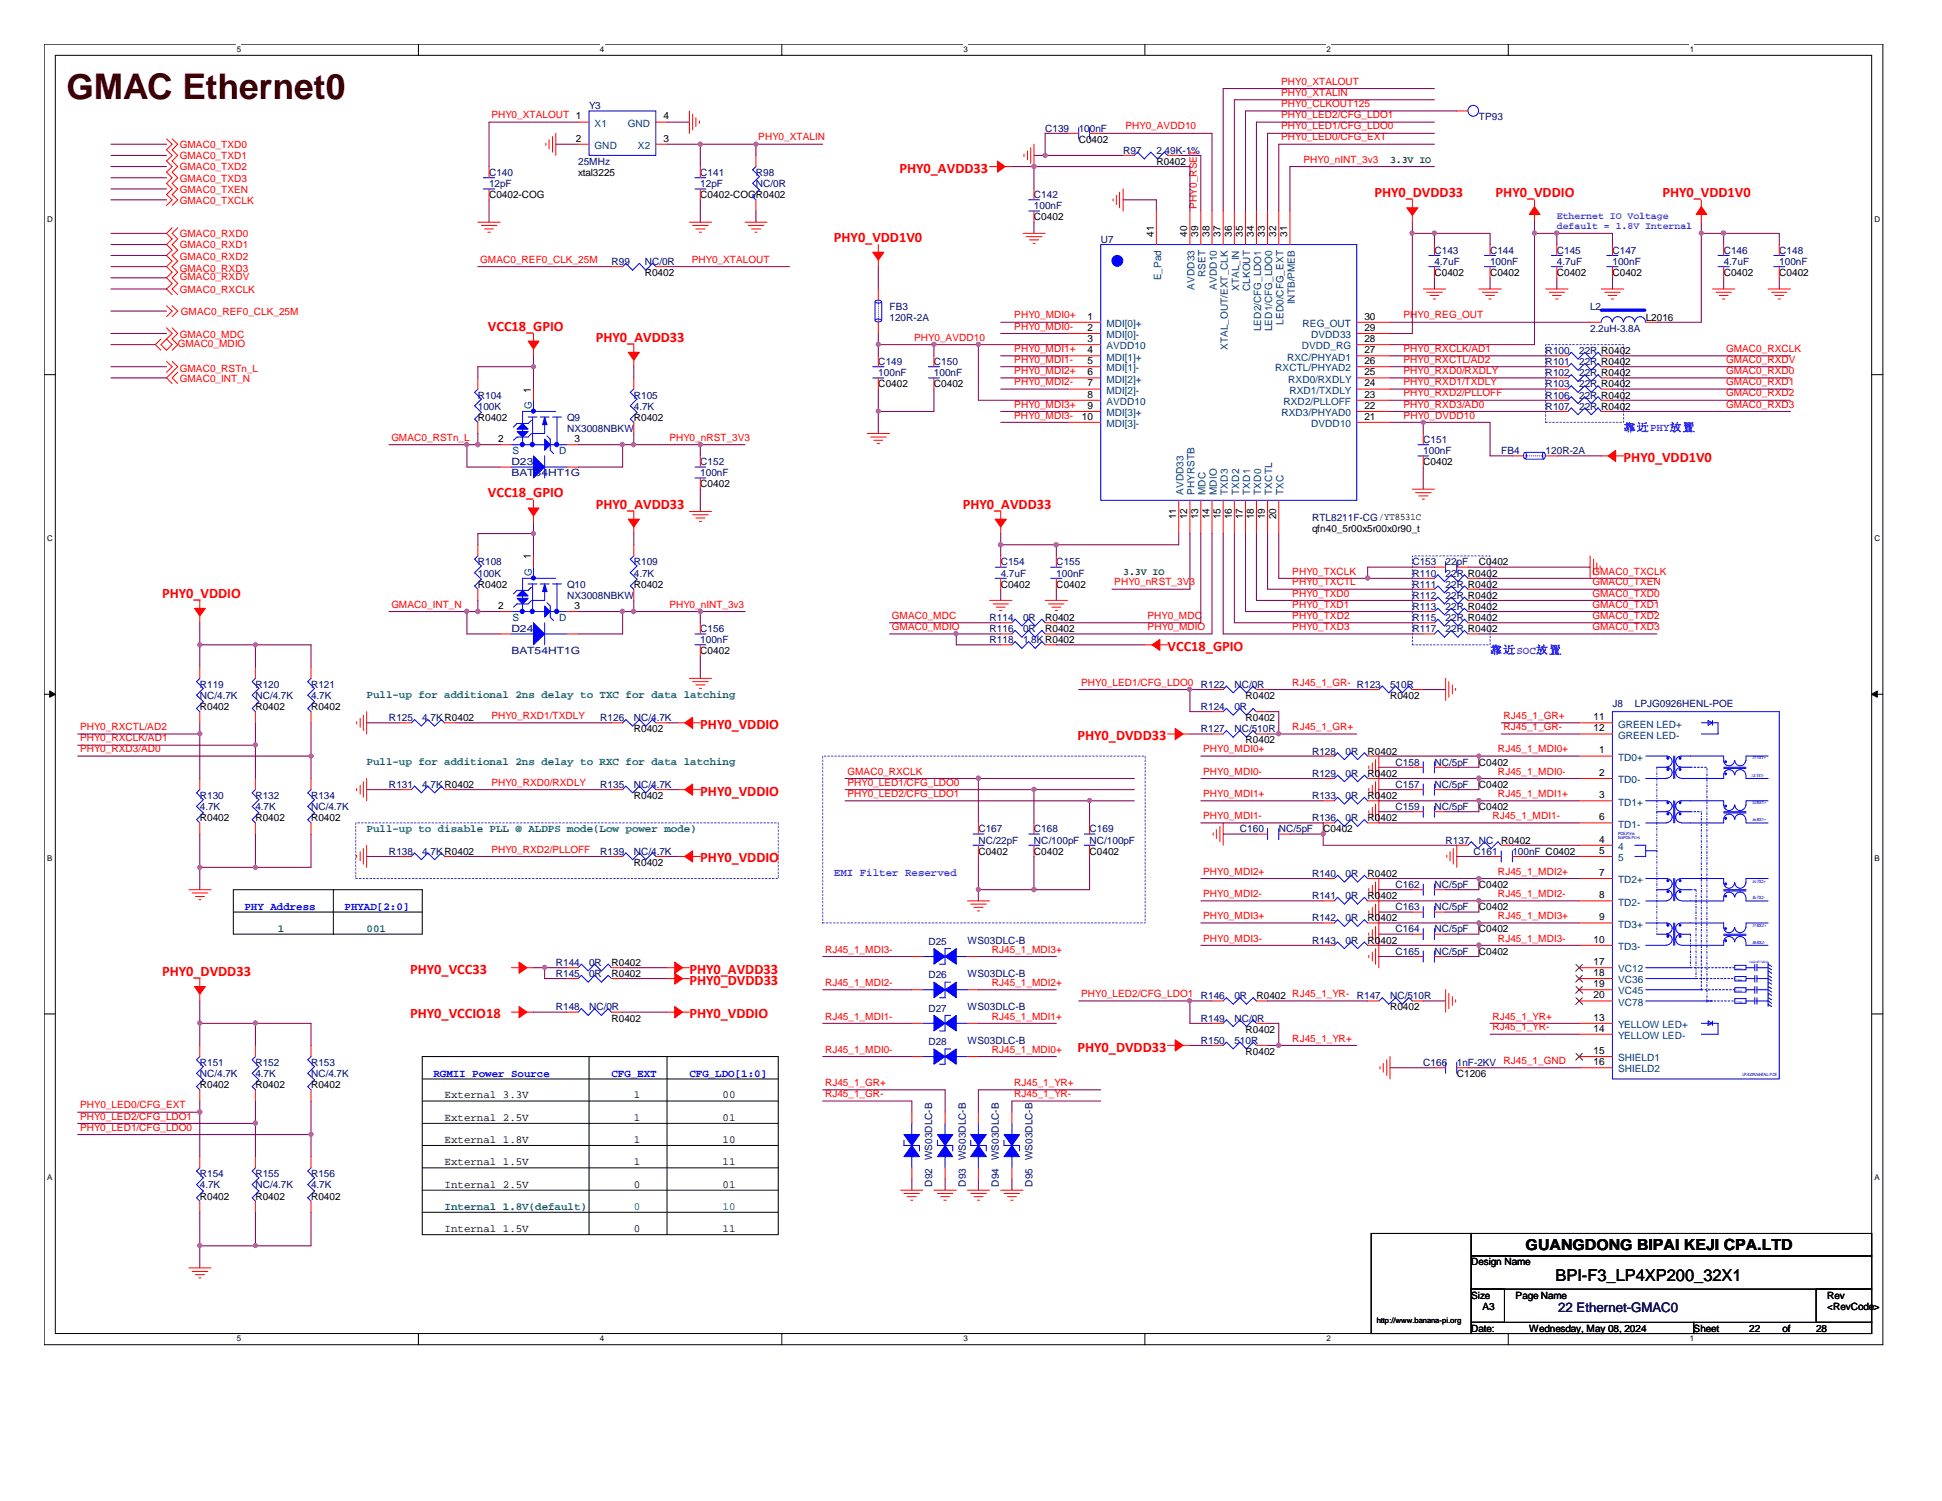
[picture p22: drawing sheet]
<svg xmlns="http://www.w3.org/2000/svg" width="279mm" height="216mm" viewBox="0 0 279 216" stroke-linecap="round" stroke-linejoin="round" font-family="sans-serif">
<defs><g id="words">
<text font-size="5.1" fill="#400000" x="9.6" y="14.3">GMAC Ethernet0</text>
<text font-size="2.4" x="223.8" y="184.3">BPI-F3_LP4XP200_32X1</text>
<text font-size="2.2" x="219.5" y="179.8">GUANGDONG BIPAI KEJI CPA.LTD</text>
<g font-size="2.1" fill="#f00">
<text x="129.4" y="24.8">PHY0_AVDD33</text>
<text x="197.7" y="28.4">PHY0_DVDD33</text>
<text x="215.2" y="28.4">PHY0_VDDIO</text>
<text x="239.2" y="28.4">PHY0_VDD1V0</text>
<text x="120" y="34.8">PHY0_VDD1V0</text>
<text x="70.2" y="47.5">VCC18_GPIO</text>
<text x="85.7" y="49.1">PHY0_AVDD33</text>
<text x="70.2" y="71.5">VCC18_GPIO</text>
<text x="233.6" y="66.4">PHY0_VDD1V0</text>
<text x="85.7" y="73.2">PHY0_AVDD33</text>
<text x="138.5" y="73.2">PHY0_AVDD33</text>
<text x="23.3" y="86">PHY0_VDDIO</text>
<text x="168" y="93.6">VCC18_GPIO</text>
<text x="100.8" y="104.9">PHY0_VDDIO</text>
<text x="155" y="106.4">PHY0_DVDD33</text>
<text x="100.8" y="114.4">PHY0_VDDIO</text>
<text x="100.8" y="124">PHY0_VDDIO</text>
<text x="23.3" y="140.4">PHY0_DVDD33</text>
<text x="59" y="140">PHY0_VCC33</text>
<text x="99.2" y="140">PHY0_AVDD33</text>
<text x="99.2" y="141.6">PHY0_DVDD33</text>
<text x="59" y="146.4">PHY0_VCCIO18</text>
<text x="99.2" y="146.4">PHY0_VDDIO</text>
<text x="155" y="151.3">PHY0_DVDD33</text>
</g>
<text font-size="1.9" fill="#000080" x="224.2" y="188.7">22 Ethernet-GMAC0</text>
<g font-size="1.6" fill="#8000ff">
<text x="233.6" y="62">靠近PHY放置</text>
<text x="214.4" y="94">靠近SOC放置</text>
<text x="120" y="126">EMI Filter Reserved</text>
</g>
<g font-size="1.6" fill="#008040">
<text x="52.7" y="100.5">Pull-up for additional 2ns delay to TXC for data latching</text>
<text x="52.7" y="110">Pull-up for additional 2ns delay to RXC for data latching</text>
<text x="52.7" y="119.6">Pull-up to disable PLL @ ALDPS mode(Low power mode)</text>
<text x="40" y="134">1</text>
<text x="52.7" y="134">001</text>
<text x="91.2" y="174">0</text>
<text x="104" y="174">10</text>
<text x="64" y="174">Internal 1.8V(default)</text>
</g>
<g font-size="1.6" fill="#00f">
<text x="35.2" y="130.9">PHY Address</text>
<text x="49.6" y="130.9">PHYAD[2:0]</text>
<text x="62.4" y="154.9">RGMII Power Source</text>
<text x="88" y="154.9">CFG_EXT</text>
<text x="99.2" y="154.9">CFG_LDO[1:0]</text>
</g>
<g font-size="1.6">
<text x="64" y="161.2">External 2.5V</text>
<text x="64" y="158">External 3.3V</text>
<text x="91.2" y="161.2">1</text>
<text x="91.2" y="158">1</text>
<text x="104" y="158">00</text>
<text x="104" y="161.2">01</text>
<text x="64" y="167.6">External 1.5V</text>
<text x="64" y="164.4">External 1.8V</text>
<text x="91.2" y="167.6">1</text>
<text x="91.2" y="164.4">1</text>
<text x="104" y="164.4">10</text>
<text x="104" y="167.6">11</text>
<text x="64" y="170.8">Internal 2.5V</text>
<text x="91.2" y="170.8">0</text>
<text x="104" y="170.8">01</text>
<text x="64" y="177.2">Internal 1.5V</text>
<text x="91.2" y="177.2">0</text>
<text x="104" y="177.2">11</text>
</g>
<g font-size="1.4" fill="#f00">
<text x="70.7" y="17">PHY0_XTALOUT 1</text>
<text x="184.3" y="17">PHY0_LED2/CFG_LDO1</text>
<text x="184.3" y="15.4">PHY0_CLKOUT125</text>
<text x="184.3" y="13.8">PHY0_XTALIN</text>
<text x="184.3" y="12.2">PHY0_XTALOUT</text>
<text x="25.9" y="21.3">GMAC0_TXD0</text>
<text x="25.9" y="22.9">GMAC0_TXD1</text>
<text x="109.1" y="20.2">PHY0_XTALIN</text>
<text x="161.9" y="18.6">PHY0_AVDD10</text>
<text x="184.3" y="20.2">PHY0_LED0/CFG_EXT</text>
<text x="184.3" y="18.6">PHY0_LED1/CFG_LDO0</text>
<text x="187.5" y="23.4">PHY0_nINT_3v3</text>
<text x="25.9" y="24.5">GMAC0_TXD2</text>
<text x="25.9" y="27.7">GMAC0_TXEN</text>
<text x="25.9" y="26.1">GMAC0_TXD3</text>
<text x="25.9" y="29.3">GMAC0_TXCLK</text>
<text x="25.9" y="34.1">GMAC0_RXD0</text>
<text x="25.9" y="35.7">GMAC0_RXD1</text>
<text x="172.2" y="30" transform="rotate(-90 172.2 30)">PHY0_RSET</text>
<text x="25.9" y="37.3">GMAC0_RXD2</text>
<text x="25.9" y="39.1">GMAC0_RXD3</text>
<text x="25.9" y="40.3">GMAC0_RXDV</text>
<text x="69.1" y="37.8">GMAC0_REF0_CLK_25M</text>
<text x="99.5" y="37.8">PHY0_XTALOUT</text>
<text x="25.9" y="42.1">GMAC0_RXCLK</text>
<text x="26" y="45.3">GMAC0_REF0_CLK_25M</text>
<text x="145.9" y="45.8">PHY0_MDI0+</text>
<text x="145.9" y="47.4">PHY0_MDI0-</text>
<text x="201.9" y="45.8">PHY0_REG_OUT</text>
<text x="25.6" y="50">GMAC0_MDIO</text>
<text x="25.9" y="48.7">GMAC0_MDC</text>
<text x="25.9" y="53.5">GMAC0_RSTn_L</text>
<text x="131.5" y="49">PHY0_AVDD10</text>
<text x="145.9" y="50.6">PHY0_MDI1+</text>
<text x="145.9" y="53.8">PHY0_MDI2+</text>
<text x="145.9" y="52.2">PHY0_MDI1-</text>
<text x="201.9" y="50.6">PHY0_RXCLK/AD1</text>
<text x="201.9" y="52.2">PHY0_RXCTL/AD2</text>
<text x="201.9" y="53.8">PHY0_RXD0/RXDLY</text>
<text x="248.3" y="50.6">GMAC0_RXCLK</text>
<text x="248.3" y="53.8">GMAC0_RXD0</text>
<text x="248.3" y="52.2">GMAC0_RXDV</text>
<text x="25.9" y="54.9">GMAC0_INT_N</text>
<text x="145.9" y="55.4">PHY0_MDI2-</text>
<text x="145.9" y="58.6">PHY0_MDI3+</text>
<text x="201.9" y="55.4">PHY0_RXD1/TXDLY</text>
<text x="201.9" y="58.6">PHY0_RXD3/AD0</text>
<text x="201.9" y="57">PHY0_RXD2/PLLOFF</text>
<text x="248.3" y="58.6">GMAC0_RXD3</text>
<text x="248.3" y="57">GMAC0_RXD2</text>
<text x="248.3" y="55.4">GMAC0_RXD1</text>
<text x="56.3" y="63.4">GMAC0_RSTn_L</text>
<text x="96.3" y="63.4">PHY0_nRST_3V3</text>
<text x="145.9" y="60.2">PHY0_MDI3-</text>
<text x="201.9" y="60.2">PHY0_DVDD10</text>
<text x="185.9" y="82.6">PHY0_TXCLK</text>
<text x="229.1" y="82.6">GMAC0_TXCLK</text>
<text x="56.3" y="87.4">GMAC0_INT_N</text>
<text x="96.3" y="87.4">PHY0_nINT_3v3</text>
<text x="128.3" y="89">GMAC0_MDC</text>
<text x="160.3" y="84.2">PHY0_nRST_3V3</text>
<text x="165.1" y="89">PHY0_MDC</text>
<text x="185.9" y="85.8">PHY0_TXD0</text>
<text x="185.9" y="84.2">PHY0_TXCTL</text>
<text x="185.9" y="87.4">PHY0_TXD1</text>
<text x="185.9" y="89">PHY0_TXD2</text>
<text x="229.1" y="84.2">GMAC0_TXEN</text>
<text x="229.1" y="89">GMAC0_TXD2</text>
<text x="229.1" y="87.4">GMAC0_TXD1</text>
<text x="229.1" y="85.8">GMAC0_TXD0</text>
<text x="128.3" y="90.6">GMAC0_MDIO</text>
<text x="165.1" y="90.6">PHY0_MDIO</text>
<text x="185.9" y="90.6">PHY0_TXD3</text>
<text x="229.1" y="90.6">GMAC0_TXD3</text>
<text x="155.5" y="98.6">PHY0_LED1/CFG_LDO0</text>
<text x="185.9" y="98.6">RJ45_1_GR- R123</text>
<text x="11.5" y="106.6">PHY0_RXCLK/AD1</text>
<text x="11.5" y="105">PHY0_RXCTL/AD2</text>
<text x="70.7" y="103.4">PHY0_RXD1/TXDLY</text>
<text x="185.9" y="105">RJ45_1_GR+</text>
<text x="216.3" y="105">RJ45_1_GR-</text>
<text x="216.3" y="103.4">RJ45_1_GR+</text>
<text x="11.5" y="108.2">PHY0_RXD3/AD0</text>
<text x="70.7" y="113">PHY0_RXD0/RXDLY</text>
<text x="121.9" y="111.4">GMAC0_RXCLK</text>
<text x="121.9" y="113">PHY0_LED1/CFG_LDO0</text>
<text x="173.1" y="111.4">PHY0_MDI0-</text>
<text x="173.1" y="108.2">PHY0_MDI0+</text>
<text x="215.5" y="111.4">RJ45_1_MDI0-</text>
<text x="215.5" y="108.2">RJ45_1_MDI0+</text>
<text x="121.9" y="114.6">PHY0_LED2/CFG_LDO1</text>
<text x="173.1" y="117.8">PHY0_MDI1-</text>
<text x="173.1" y="114.6">PHY0_MDI1+</text>
<text x="214.7" y="117.8">RJ45_1_MDI1-</text>
<text x="215.5" y="114.6">RJ45_1_MDI1+</text>
<text x="70.7" y="122.6">PHY0_RXD2/PLLOFF</text>
<text x="173.1" y="125.8">PHY0_MDI2+</text>
<text x="215.5" y="125.8">RJ45_1_MDI2+</text>
<text x="173.1" y="129">PHY0_MDI2-</text>
<text x="215.5" y="129">RJ45_1_MDI2-</text>
<text x="118.7" y="137">RJ45_1_MDI3-</text>
<text x="142.7" y="137">RJ45_1_MDI3+</text>
<text x="173.1" y="135.4">PHY0_MDI3-</text>
<text x="173.1" y="132.2">PHY0_MDI3+</text>
<text x="215.5" y="135.4">RJ45_1_MDI3-</text>
<text x="215.5" y="132.2">RJ45_1_MDI3+</text>
<text x="118.7" y="141.8">RJ45_1_MDI2-</text>
<text x="142.7" y="141.8">RJ45_1_MDI2+</text>
<text x="155.5" y="143.4">PHY0_LED2/CFG_LDO1</text>
<text x="118.7" y="146.6">RJ45_1_MDI1-</text>
<text x="142.7" y="146.6">RJ45_1_MDI1+</text>
<text x="185.9" y="149.8">RJ45_1_YR+</text>
<text x="214.7" y="146.6">RJ45_1_YR+</text>
<text x="214.7" y="148.2">RJ45_1_YR-</text>
<text x="118.7" y="151.4">RJ45_1_MDI0-</text>
<text x="142.7" y="151.4">RJ45_1_MDI0+</text>
<text x="216.3" y="153">RJ45_1_GND</text>
<text x="11.5" y="159.4">PHY0_LED0/CFG_EXT</text>
<text x="11.5" y="161">PHY0_LED2/CFG_LDO1</text>
<text x="118.7" y="156.2">RJ45_1_GR+</text>
<text x="118.7" y="157.8">RJ45_1_GR-</text>
<text x="145.9" y="156.2">RJ45_1_YR+</text>
<text x="145.9" y="157.8">RJ45_1_YR-</text>
<text x="11.5" y="162.6">PHY0_LED1/CFG_LDO0</text>
</g>
<g font-size="1.4" fill="#000080">
<text x="84.8" y="15.7">Y3</text>
<text x="212.8" y="17.3">TP93</text>
<text x="83.2" y="23.7">25MHz</text>
<text x="150.4" y="18.9">C139</text>
<text x="155.2" y="18.9">100nF</text>
<text x="161.6" y="22.1">R97</text>
<text x="166.4" y="22.1">2.49K-1%</text>
<text x="70.4" y="25.3">C140</text>
<text x="70.4" y="26.9">12pF</text>
<text x="100.8" y="25.3">C141</text>
<text x="100.8" y="26.9">12pF</text>
<text x="108.8" y="25.3">R98</text>
<text x="108.8" y="26.9">NC/0R</text>
<text x="148.8" y="28.5">C142</text>
<text x="148.8" y="30.1">100nF</text>
<text x="158.4" y="34.9">U7</text>
<text x="88" y="38.1">R99</text>
<text x="92.8" y="38.1">NC/0R</text>
<text x="206.4" y="36.5">C143</text>
<text x="206.4" y="38.1">4.7uF</text>
<text x="214.4" y="36.5">C144</text>
<text x="214.4" y="38.1">100nF</text>
<text x="224" y="36.5">C145</text>
<text x="224" y="38.1">4.7uF</text>
<text x="232" y="36.5">C147</text>
<text x="232" y="38.1">100nF</text>
<text x="248" y="36.5">C146</text>
<text x="248" y="38.1">4.7uF</text>
<text x="256" y="36.5">C148</text>
<text x="256" y="38.1">100nF</text>
<text x="128" y="44.5">FB3</text>
<text x="128" y="46.1">120R-2A</text>
<text x="228.8" y="44.5">L2</text>
<text x="228.8" y="47.7">2.2uH-3.8A</text>
<text x="126.4" y="52.5">C149</text>
<text x="134.4" y="52.5">C150</text>
<text x="222.4" y="52.5">R101</text>
<text x="222.4" y="50.9">R100</text>
<text x="227.2" y="52.5">22R R0402</text>
<text x="227.2" y="50.9">22R R0402</text>
<text x="68.7" y="57.3">R104</text>
<text x="68.7" y="58.9">100K</text>
<text x="91.2" y="57.3">R105</text>
<text x="91.2" y="58.9">4.7K</text>
<text x="126.4" y="54.1">100nF</text>
<text x="134.4" y="54.1">100nF</text>
<text x="222.4" y="54.1">R102</text>
<text x="222.4" y="58.9">R107</text>
<text x="222.4" y="55.7">R103</text>
<text x="222.4" y="57.3">R106</text>
<text x="227.2" y="54.1">22R R0402</text>
<text x="227.2" y="58.9">22R R0402</text>
<text x="227.2" y="55.7">22R R0402</text>
<text x="227.2" y="57.3">22R R0402</text>
<text x="81.6" y="60.5">Q9</text>
<text x="81.6" y="62.1">NX3008NBKW</text>
<text x="204.8" y="63.7">C151</text>
<text x="204.8" y="65.3">100nF</text>
<text x="216" y="65.3">FB4</text>
<text x="222.4" y="65.3">120R-2A</text>
<text x="73.6" y="66.9">D23</text>
<text x="73.6" y="68.5">BAT</text>
<text x="76.9" y="68.5">54HT1G</text>
<text x="100.8" y="66.9">C152</text>
<text x="100.8" y="68.5">100nF</text>
<text x="188.8" y="74.9">RTL8211F-CG/YT8531C</text>
<text x="68.7" y="81.3">R108</text>
<text x="68.7" y="82.9">100K</text>
<text x="91.2" y="81.3">R109</text>
<text x="91.2" y="82.9">4.7K</text>
<text x="144" y="81.3">C154</text>
<text x="144" y="82.9">4.7uF</text>
<text x="152" y="81.3">C155</text>
<text x="152" y="82.9">100nF</text>
<text x="203.2" y="81.3">C153</text>
<text x="203.2" y="82.9">R110</text>
<text x="208" y="81.3">22pF</text>
<text x="208" y="82.9">22R R0402</text>
<text x="81.6" y="84.5">Q10</text>
<text x="81.6" y="86.1">NX3008NBKW</text>
<text x="142.4" y="89.3">R114</text>
<text x="147.2" y="89.3">0R</text>
<text x="203.2" y="87.7">R113</text>
<text x="203.2" y="86.1">R112</text>
<text x="203.2" y="89.3">R115</text>
<text x="203.2" y="84.5">R111</text>
<text x="208" y="87.7">22R R0402</text>
<text x="208" y="86.1">22R R0402</text>
<text x="208" y="89.3">22R R0402</text>
<text x="208" y="84.5">22R R0402</text>
<text x="73.6" y="90.9">D24</text>
<text x="73.6" y="94.1">BAT54HT1G</text>
<text x="100.8" y="90.9">C156</text>
<text x="100.8" y="92.5">100nF</text>
<text x="142.4" y="92.5">R118</text>
<text x="142.4" y="90.9">R116</text>
<text x="147.2" y="92.5">1.8KR0402</text>
<text x="147.2" y="90.9">0R</text>
<text x="203.2" y="90.9">R117</text>
<text x="208" y="90.9">22R R0402</text>
<text x="28.7" y="98.9">R119</text>
<text x="28.7" y="100.5">NC/4.7K</text>
<text x="36.7" y="98.9">R120</text>
<text x="36.7" y="100.5">NC/4.7K</text>
<text x="44.7" y="98.9">R121</text>
<text x="44.7" y="100.5">4.7K</text>
<text x="172.8" y="98.9">R122</text>
<text x="177.6" y="98.9">NC/0R</text>
<text x="200" y="98.9">510R</text>
<text x="232" y="101.6">J8</text>
<text x="235.2" y="101.6">LPJG0926HENL-POE</text>
<text x="56" y="103.7">R125</text>
<text x="60.7" y="103.7">4.7K R0402</text>
<text x="86.4" y="103.7">R126</text>
<text x="91.2" y="103.7">NC/4.7K</text>
<text x="172.8" y="102.1">R124</text>
<text x="172.8" y="105.3">R127</text>
<text x="177.6" y="102.1">0R</text>
<text x="177.6" y="105.3">NC/510R</text>
<text x="56" y="113.3">R131</text>
<text x="60.7" y="113.3">4.7K R0402</text>
<text x="86.4" y="113.3">R135</text>
<text x="91.2" y="113.3">NC/4.7K</text>
<text x="188.8" y="108.5">R128</text>
<text x="188.8" y="111.7">R129</text>
<text x="193.6" y="108.5">0R</text>
<text x="193.6" y="111.7">0R</text>
<text x="200.8" y="110.1">C158</text>
<text x="200.8" y="113.3">C157</text>
<text x="206.4" y="110.1">NC/5pF</text>
<text x="206.4" y="113.3">NC/5pF</text>
<text x="28.7" y="114.9">R130</text>
<text x="28.7" y="116.5">4.7K</text>
<text x="36.7" y="114.9">R132</text>
<text x="36.7" y="116.5">4.7K</text>
<text x="44.7" y="114.9">R134</text>
<text x="44.7" y="116.5">NC/4.7K</text>
<text x="140.8" y="119.7">C167</text>
<text x="148.8" y="119.7">C168</text>
<text x="156.8" y="119.7">C169</text>
<text x="178.4" y="119.7">C160</text>
<text x="184" y="119.7">NC/5pF</text>
<text x="188.8" y="114.9">R133</text>
<text x="188.8" y="118.1">R136</text>
<text x="193.6" y="114.9">0R</text>
<text x="193.6" y="118.1">0R</text>
<text x="200.8" y="116.5">C159</text>
<text x="206.4" y="116.5">NC/5pF</text>
<text x="56" y="122.9">R138</text>
<text x="60.7" y="122.9">4.7K R0402</text>
<text x="86.4" y="122.9">R139</text>
<text x="91.2" y="122.9">NC/4.7K</text>
<text x="140.8" y="121.3">NC/22pF</text>
<text x="148.8" y="121.3">NC/100pF</text>
<text x="156.8" y="121.3">NC/100pF</text>
<text x="208" y="121.3">R137</text>
<text x="212" y="122.9">C161</text>
<text x="212.8" y="121.3">NC</text>
<text x="217.6" y="122.9">100nF C0402</text>
<text x="188.8" y="126.1">R140</text>
<text x="188.8" y="129.3">R141</text>
<text x="193.6" y="126.1">0R</text>
<text x="193.6" y="129.3">0R</text>
<text x="200.8" y="130.9">C163</text>
<text x="200.8" y="127.7">C162</text>
<text x="206.4" y="130.9">NC/5pF</text>
<text x="206.4" y="127.7">NC/5pF</text>
<text x="133.6" y="135.9">D25</text>
<text x="139.2" y="135.7">WS03DLC-B</text>
<text x="188.8" y="132.5">R142</text>
<text x="188.8" y="135.7">R143</text>
<text x="193.6" y="132.5">0R</text>
<text x="193.6" y="135.7">0R</text>
<text x="200.8" y="134.1">C164</text>
<text x="200.8" y="137.3">C165</text>
<text x="206.4" y="134.1">NC/5pF</text>
<text x="206.4" y="137.3">NC/5pF</text>
<text x="80" y="140.5">R145</text>
<text x="80" y="138.9">R144</text>
<text x="84.8" y="140.5">0R</text>
<text x="84.8" y="138.9">0R</text>
<text x="133.6" y="140.7">D26</text>
<text x="139.2" y="140.5">WS03DLC-B</text>
<text x="172.8" y="143.7">R146</text>
<text x="177.6" y="143.7">0R</text>
<text x="195.2" y="143.7">R147</text>
<text x="200" y="143.7">NC/510R</text>
<text x="80" y="145.3">R148</text>
<text x="84.8" y="145.3">NC/0R</text>
<text x="133.6" y="145.5">D27</text>
<text x="139.2" y="145.3">WS03DLC-B</text>
<text x="172.8" y="146.9">R149</text>
<text x="177.6" y="146.9">NC/0R</text>
<text x="28.7" y="153.3">R151</text>
<text x="28.7" y="154.9">NC/4.7K</text>
<text x="36.7" y="153.3">R152</text>
<text x="36.7" y="154.9">4.7K</text>
<text x="44.7" y="153.3">R153</text>
<text x="44.7" y="154.9">NC/4.7K</text>
<text x="133.6" y="150.3">D28</text>
<text x="139.2" y="150.1">WS03DLC-B</text>
<text x="172.8" y="150.1">R150</text>
<text x="177.6" y="150.1">510R</text>
<text x="204.8" y="153.3">C166</text>
<text x="209.6" y="153.3">1nF-2KV</text>
<text x="134.1" y="166.9" transform="rotate(-90 134.1 166.9)">WS03DLC-B</text>
<text x="138.9" y="166.9" transform="rotate(-90 138.9 166.9)">WS03DLC-B</text>
<text x="143.7" y="166.9" transform="rotate(-90 143.7 166.9)">WS03DLC-B</text>
<text x="148.5" y="166.9" transform="rotate(-90 148.5 166.9)">WS03DLC-B</text>
<text x="28.7" y="169.3">R154</text>
<text x="28.7" y="170.9">4.7K</text>
<text x="36.7" y="169.3">R155</text>
<text x="36.7" y="170.9">NC/4.7K</text>
<text x="44.7" y="169.3">R156</text>
<text x="44.7" y="170.9">4.7K</text>
<text x="134.1" y="170.7" transform="rotate(-90 134.1 170.7)">D92</text>
<text x="138.9" y="170.7" transform="rotate(-90 138.9 170.7)">D93</text>
<text x="143.7" y="170.7" transform="rotate(-90 143.7 170.7)">D94</text>
<text x="148.5" y="170.7" transform="rotate(-90 148.5 170.7)">D95</text>
</g>
<g font-size="1.4">
<text x="95.5" y="17.2">4</text>
<text x="82.8" y="20.4">2</text>
<text x="95.5" y="20.4">3</text>
<text x="155.2" y="20.5">C0402</text>
<text x="166.4" y="23.7">R0402</text>
<text x="70.4" y="28.5">C0402-COG</text>
<text x="83.2" y="25.3">xtal3225</text>
<text x="100.8" y="28.5">C0402-COGR0402</text>
<text x="148.8" y="31.7">C0402</text>
<text x="166" y="34.1" transform="rotate(-90 166 34.1)">41</text>
<text x="170.8" y="34.1" transform="rotate(-90 170.8 34.1)">40</text>
<text x="172.4" y="34.1" transform="rotate(-90 172.4 34.1)">39</text>
<text x="174" y="34.1" transform="rotate(-90 174 34.1)">38</text>
<text x="175.6" y="34.1" transform="rotate(-90 175.6 34.1)">37</text>
<text x="177.2" y="34.1" transform="rotate(-90 177.2 34.1)">36</text>
<text x="178.8" y="34.1" transform="rotate(-90 178.8 34.1)">35</text>
<text x="180.4" y="34.1" transform="rotate(-90 180.4 34.1)">34</text>
<text x="182" y="34.1" transform="rotate(-90 182 34.1)">33</text>
<text x="183.6" y="34.1" transform="rotate(-90 183.6 34.1)">32</text>
<text x="185.2" y="34.1" transform="rotate(-90 185.2 34.1)">31</text>
<text x="92.8" y="39.7">R0402</text>
<text x="206.4" y="39.7">C0402</text>
<text x="214.4" y="39.7">C0402</text>
<text x="224" y="39.7">C0402</text>
<text x="232" y="39.7">C0402</text>
<text x="248" y="39.7">C0402</text>
<text x="256" y="39.7">C0402</text>
<text x="156.5" y="46">1</text>
<text x="156.5" y="47.6">2</text>
<text x="196.3" y="47.6">29</text>
<text x="196.3" y="46">30</text>
<text x="236.8" y="46.1">L2016</text>
<text x="156.5" y="49.2">3</text>
<text x="156.5" y="50.8">4</text>
<text x="156.5" y="52.4">5</text>
<text x="156.5" y="54">6</text>
<text x="196.3" y="54">25</text>
<text x="196.3" y="52.4">26</text>
<text x="196.3" y="50.8">27</text>
<text x="196.3" y="49.2">28</text>
<text x="76.4" y="56.5" transform="rotate(-90 76.4 56.5)">1</text>
<text x="126.4" y="55.7">C0402</text>
<text x="134.4" y="55.7">C0402</text>
<text x="156.5" y="55.6">7</text>
<text x="156.5" y="57.2">8</text>
<text x="156.5" y="58.8">9</text>
<text x="196.3" y="58.8">22</text>
<text x="196.3" y="57.2">23</text>
<text x="196.3" y="55.6">24</text>
<text x="68.7" y="60.5">R0402</text>
<text x="71.7" y="63.6">2</text>
<text x="82.7" y="63.6">3</text>
<text x="91.2" y="60.5">R0402</text>
<text x="155.7" y="60.4">10</text>
<text x="196.3" y="60.4">21</text>
<text x="100.8" y="70.1">C0402</text>
<text x="204.8" y="66.9">C0402</text>
<text x="169.2" y="74.7" transform="rotate(-90 169.2 74.7)">11</text>
<text x="170.8" y="74.7" transform="rotate(-90 170.8 74.7)">12</text>
<text x="172.4" y="74.7" transform="rotate(-90 172.4 74.7)">13</text>
<text x="174" y="74.7" transform="rotate(-90 174 74.7)">14</text>
<text x="175.6" y="74.7" transform="rotate(-90 175.6 74.7)">15</text>
<text x="177.2" y="74.7" transform="rotate(-90 177.2 74.7)">16</text>
<text x="178.8" y="74.7" transform="rotate(-90 178.8 74.7)">17</text>
<text x="180.4" y="74.7" transform="rotate(-90 180.4 74.7)">18</text>
<text x="182" y="74.7" transform="rotate(-90 182 74.7)">19</text>
<text x="183.6" y="74.7" transform="rotate(-90 183.6 74.7)">20</text>
<text x="188.8" y="76.5">qfn40_5r00x5r00x0r90_t</text>
<text x="76.4" y="80.5" transform="rotate(-90 76.4 80.5)">1</text>
<text x="212.8" y="81.3">C0402</text>
<text x="68.7" y="84.5">R0402</text>
<text x="71.7" y="87.6">2</text>
<text x="82.7" y="87.6">3</text>
<text x="91.2" y="84.5">R0402</text>
<text x="144" y="84.5">C0402</text>
<text x="150.4" y="89.3">R0402</text>
<text x="152" y="84.5">C0402</text>
<text x="100.8" y="94.1">C0402</text>
<text x="150.4" y="90.9">R0402</text>
<text x="179.2" y="100.5">R0402</text>
<text x="200" y="100.5">R0402</text>
<text x="28.7" y="102.1">R0402</text>
<text x="36.7" y="102.1">R0402</text>
<text x="44.7" y="102.1">R0402</text>
<text x="91.2" y="105.3">R0402</text>
<text x="179.2" y="103.7">R0402</text>
<text x="179.2" y="106.9">R0402</text>
<text x="229.3" y="103.6">11</text>
<text x="229.3" y="105.2">12</text>
<text x="196.8" y="108.5">R0402</text>
<text x="196.8" y="111.7">R0402</text>
<text x="212.8" y="110.1">C0402</text>
<text x="212.8" y="113.3">C0402</text>
<text x="230.1" y="108.4">1</text>
<text x="230.1" y="111.6">2</text>
<text x="28.7" y="118.1">R0402</text>
<text x="36.7" y="118.1">R0402</text>
<text x="44.7" y="118.1">R0402</text>
<text x="91.2" y="114.9">R0402</text>
<text x="190.4" y="119.7">C0402</text>
<text x="196.8" y="114.9">R0402</text>
<text x="196.8" y="118.1">R0402</text>
<text x="212.8" y="116.5">C0402</text>
<text x="230.1" y="114.8">3</text>
<text x="230.1" y="118">6</text>
<text x="91.2" y="124.5">R0402</text>
<text x="140.8" y="122.9">C0402</text>
<text x="148.8" y="122.9">C0402</text>
<text x="156.8" y="122.9">C0402</text>
<text x="216" y="121.3">R0402</text>
<text x="230.1" y="122.8">5</text>
<text x="230.1" y="121.2">4</text>
<text x="230.1" y="126">7</text>
<text x="196.8" y="126.1">R0402</text>
<text x="196.8" y="129.3">R0402</text>
<text x="212.8" y="130.9">C0402</text>
<text x="212.8" y="127.7">C0402</text>
<text x="230.1" y="129.2">8</text>
<text x="196.8" y="132.5">R0402</text>
<text x="196.8" y="135.7">R0402</text>
<text x="212.8" y="134.1">C0402</text>
<text x="212.8" y="137.3">C0402</text>
<text x="229.3" y="135.6">10</text>
<text x="230.1" y="132.4">9</text>
<text x="88" y="140.5">R0402</text>
<text x="88" y="138.9">R0402</text>
<text x="180.8" y="143.7">R0402 RJ45_1_YR-</text>
<text x="229.3" y="138.8">17</text>
<text x="229.3" y="140.4">18</text>
<text x="229.3" y="142">19</text>
<text x="229.3" y="143.6">20</text>
<text x="88" y="146.9">R0402</text>
<text x="179.2" y="148.5">R0402</text>
<text x="200" y="145.3">R0402</text>
<text x="229.3" y="148.4">14</text>
<text x="229.3" y="146.8">13</text>
<text x="179.2" y="151.7">R0402</text>
<text x="209.6" y="154.9">C1206</text>
<text x="229.3" y="151.6">15</text>
<text x="229.3" y="153.2">16</text>
<text x="28.7" y="156.5">R0402</text>
<text x="36.7" y="156.5">R0402</text>
<text x="44.7" y="156.5">R0402</text>
<text x="28.7" y="172.6">R0402</text>
<text x="36.7" y="172.6">R0402</text>
<text x="44.7" y="172.6">R0402</text>
<text x="211.7" y="182">Design Name</text>
<text x="211.7" y="186.8">Size</text>
<text x="211.7" y="191.6">Date:</text>
<text x="213.3" y="188.4">A3</text>
<text x="218.1" y="186.8">Page Name</text>
<text x="220" y="191.6">Wednesday, May 08, 2024</text>
<text x="243.7" y="191.6">Sheet</text>
<text x="251.7" y="191.6">22</text>
<text x="256.5" y="191.6">of</text>
<text x="261.3" y="191.6">28</text>
<text x="262.9" y="186.8">Rev</text>
<text x="262.9" y="188.4">&lt;RevCode&gt;</text>
</g>
<g font-size="1.4" fill="#004080">
<text x="85.6" y="18.2">X1</text>
<text x="85.6" y="21.4">GND</text>
<text x="90.3" y="18.2">GND</text>
<text x="91.8" y="21.4">X2</text>
<text x="167" y="40.3" transform="rotate(-90 167 40.3)">E_Pad</text>
<text x="171.9" y="41.7" transform="rotate(-90 171.9 41.7)">AVDD33</text>
<text x="173.4" y="39.9" transform="rotate(-90 173.4 39.9)">RSET</text>
<text x="175" y="41.7" transform="rotate(-90 175 41.7)">AVDD10</text>
<text x="178.3" y="41.9" transform="rotate(-90 178.3 41.9)">XTAL_IN</text>
<text x="179.9" y="41.9" transform="rotate(-90 179.9 41.9)">CLKOUT</text>
<text x="159.2" y="47">MDI[0]+</text>
<text x="181.4" y="47.6" transform="rotate(-90 181.4 47.6)">LED2/CFG_LDO1</text>
<text x="183" y="47.6" transform="rotate(-90 183 47.6)">LED1/CFG_LDO0</text>
<text x="184.7" y="46.7" transform="rotate(-90 184.7 46.7)">LED0/CFG_EXT</text>
<text x="186.3" y="43.8" transform="rotate(-90 186.3 43.8)">INTB/PMEB</text>
<text x="187.4" y="47">REG_OUT</text>
<text x="159.2" y="48.6">MDI[0]-</text>
<text x="159.2" y="50.2">AVDD10</text>
<text x="159.2" y="51.9">MDI[1]+</text>
<text x="159.2" y="53.4">MDI[1]-</text>
<text x="176.7" y="50.3" transform="rotate(-90 176.7 50.3)">XTAL_OUT/EXT_CLK</text>
<text x="183.5" y="53.4">RXCTL/PHYAD2</text>
<text x="185.2" y="51.9">RXC/PHYAD1</text>
<text x="187.3" y="50.2">DVDD_RG</text>
<text x="188.6" y="48.6">DVDD33</text>
<text x="76.5" y="58.8" transform="rotate(-90 76.5 58.8)">G</text>
<text x="159.2" y="55">MDI[2]+</text>
<text x="159.2" y="56.6">MDI[2]-</text>
<text x="159.2" y="58.3">AVDD10</text>
<text x="159.2" y="59.9">MDI[3]+</text>
<text x="184.4" y="59.9">RXD3/PHYAD0</text>
<text x="184.7" y="58.3">RXD2/PLLOFF</text>
<text x="185.3" y="55">RXD0/RXDLY</text>
<text x="185.5" y="56.6">RXD1/TXDLY</text>
<text x="73.7" y="65.3">S</text>
<text x="80.4" y="65.3">D</text>
<text x="159.2" y="61.4">MDI[3]-</text>
<text x="188.6" y="61.4">DVDD10</text>
<text x="170.3" y="71.2" transform="rotate(-90 170.3 71.2)">AVDD33</text>
<text x="171.9" y="71.2" transform="rotate(-90 171.9 71.2)">PHYRSTB</text>
<text x="173.4" y="71.2" transform="rotate(-90 173.4 71.2)">MDC</text>
<text x="175" y="71.2" transform="rotate(-90 175 71.2)">MDIO</text>
<text x="176.7" y="71.2" transform="rotate(-90 176.7 71.2)">TXD3</text>
<text x="178.3" y="71.2" transform="rotate(-90 178.3 71.2)">TXD2</text>
<text x="179.9" y="71.2" transform="rotate(-90 179.9 71.2)">TXD1</text>
<text x="181.4" y="71.2" transform="rotate(-90 181.4 71.2)">TXD0</text>
<text x="183" y="71.2" transform="rotate(-90 183 71.2)">TXCTL</text>
<text x="184.7" y="71.2" transform="rotate(-90 184.7 71.2)">TXC</text>
<text x="76.5" y="82.8" transform="rotate(-90 76.5 82.8)">G</text>
<text x="73.7" y="89.3">S</text>
<text x="80.4" y="89.3">D</text>
<text x="232.8" y="104.6">GREEN LED+</text>
<text x="232.8" y="106.3">GREEN LED-</text>
<text x="232.8" y="109.4">TD0+</text>
<text x="232.8" y="112.6">TD0-</text>
<text x="232.8" y="115.9">TD1+</text>
<text x="232.8" y="119">TD1-</text>
<text x="232.8" y="123.9">5</text>
<text x="232.8" y="122.3">4</text>
<text x="232.8" y="127">TD2+</text>
<text x="232.8" y="130.3">TD2-</text>
<text x="232.8" y="133.4">TD3+</text>
<text x="232.8" y="136.7">TD3-</text>
<text x="232.8" y="139.9">VC12</text>
<text x="232.8" y="141.4">VC36</text>
<text x="232.8" y="143">VC45</text>
<text x="232.8" y="149.4">YELLOW LED-</text>
<text x="232.8" y="147.9">YELLOW LED+</text>
<text x="232.8" y="144.7">VC78</text>
<text x="232.8" y="152.7">SHIELD1</text>
<text x="232.8" y="154.3">SHIELD2</text>
</g>
<g font-size="1.4" fill="#008000">
<text x="200" y="23.5">3.3V IO</text>
<text x="161.6" y="82.7">3.3V IO</text>
</g>
<g font-size="1.4" fill="#8000ff">
<text x="224" y="31.5">Ethernet IO Voltage</text>
<text x="224" y="32.9">default = 1.8V Internal</text>
</g>
<g font-size="1.1">
<text x="34.1" y="7.5">5</text>
<text x="86.3" y="7.5">4</text>
<text x="138.6" y="7.5">3</text>
<text x="190.8" y="7.5">2</text>
<text x="243.1" y="7.5">1</text>
<text x="6.8" y="31.9">D</text>
<text x="269.7" y="31.9">D</text>
<text x="6.8" y="77.8">C</text>
<text x="269.7" y="77.8">C</text>
<text x="6.8" y="123.8">B</text>
<text x="269.7" y="123.8">B</text>
<text x="6.8" y="169.8">A</text>
<text x="269.7" y="169.8">A</text>
<text x="198.1" y="190.3">http://www.banana-pi.org</text>
<text x="34.1" y="193">5</text>
<text x="86.3" y="193">4</text>
<text x="138.6" y="193">3</text>
<text x="190.8" y="193">2</text>
<text x="243.1" y="193">1</text>
</g>
<g font-size=".6" fill="#00f">
<text x="252" y="111.8">J2:TX1-</text>
<text x="252.1" y="109.2">J1:TX1+</text>
<text x="252.1" y="115.6">J3:RX1+</text>
<text x="252.1" y="118.2">J6:RX1+</text>
<text x="232.8" y="120.1">POE:Pin6</text>
<text x="232.8" y="120.7">NoPOE:Pin4</text>
<text x="252.1" y="127">J4:TX2+</text>
<text x="252.1" y="129.4">J5:TX2-</text>
<text x="252.1" y="133.3">J7:RX2+</text>
<text x="252.1" y="135.8">J8:RX2-</text>
<text x="250.7" y="154.8">LPJG0926HENL-POE</text>
</g>
<g font-size=".5" fill="#00f">
<text x="249.8" y="139.5">75R</text>
<text x="249.8" y="141.1">75R</text>
<text x="249.8" y="142.7">75R</text>
<text x="251.7" y="138.5">4x22nF/100V</text>
<text x="249.8" y="144.3">75R</text>
</g>
</g></defs>
<path d="M6.3 6.3h264.6v187.1h-264.6zM8 8h261.3v183.8h-261.3z" fill="none" stroke="#000" stroke-width=".14"/>
<g fill="#fff">
<path d="M34.1 6.4h.6v1.3h-.6z"/>
<path d="M34.1 191.9h.6v1.3h-.6z"/>
</g>
<path d="M60.2 6.3v1.7M60.2 191.8v1.6" fill="none" stroke="#000" stroke-width=".14"/>
<g fill="#fff">
<path d="M86.3 6.4h.6v1.3h-.6z"/>
<path d="M86.3 191.9h.6v1.3h-.6z"/>
</g>
<path d="M112.5 6.3v1.7M112.5 191.8v1.6" fill="none" stroke="#000" stroke-width=".14"/>
<g fill="#fff">
<path d="M138.6 6.4h.6v1.3h-.6z"/>
<path d="M138.6 191.9h.6v1.3h-.6z"/>
</g>
<path d="M164.7 6.3v1.7M164.7 191.8v1.6" fill="none" stroke="#000" stroke-width=".14"/>
<g fill="#fff">
<path d="M190.8 6.4h.6v1.3h-.6z"/>
<path d="M190.8 191.9h.6v1.3h-.6z"/>
</g>
<path d="M217 6.3v1.7M217 191.8v1.6" fill="none" stroke="#000" stroke-width=".14"/>
<g fill="#fff">
<path d="M243.1 6.4h.6v1.3h-.6z"/>
<path d="M243.1 191.9h.6v1.3h-.6z"/>
<path d="M6.8 30.8h.7v1.3h-.7z"/>
<path d="M269.7 30.8h.8v1.3h-.8z"/>
<path d="M6.8 76.7h.7v1.4h-.7z"/>
<path d="M269.7 76.7h.8v1.4h-.8z"/>
</g>
<path d="M6.3 53.9h1.7M269.3 53.9h1.6" fill="none" stroke="#000" stroke-width=".14"/>
<g fill="#fff">
<path d="M6.8 122.7h.7v1.3h-.7z"/>
<path d="M269.7 122.7h.7v1.3h-.7z"/>
</g>
<path d="M6.3 99.9h1.7M269.3 99.9h1.6" fill="none" stroke="#000" stroke-width=".14"/>
<g fill="#000" stroke="#000" stroke-width=".14">
<path d="M7.2 99.4l.8 .5-.8 .4z" fill-rule="evenodd"/>
<path d="M269.3 99.9l.8-.5v.9z" fill-rule="evenodd"/>
</g>
<g fill="#fff">
<path d="M6.8 168.7h.7v1.3h-.7z"/>
<path d="M269.7 168.7h.7v1.3h-.7z"/>
</g>
<g fill="none" stroke="#000" stroke-width=".14">
<path d="M33.6 128h27.1v6.4h-27.1zM33.6 131.2h27.1M48 128v6.4M6.3 145.8h1.7M60.7 152h51.3v25.6h-51.3zM60.7 158.4h51.3M60.7 155.2h51.3M84.8 152v25.6M96 152v25.6M269.3 145.8h1.6M60.7 174.4h51.3M60.7 171.2h51.3"/>
<path d="M60.7 168h51.3M60.7 164.8h51.3M60.7 161.6h51.3M197.3 177.4h14.4v14.4h-14.4zM211.7 177.4h57.6v3.2h-57.6zM211.7 180.6h57.6v4.8h-57.6zM211.7 185.4h4.8v4.8h-4.8zM211.7 190.2h32v1.6h-32zM243.7 190.2h25.6v1.6h-25.6zM261.3 185.4h8v4.8h-8z"/>
</g>
<path d="M222.4 49.6h11.2v11.1h-11.2zM203.2 80h11.2v12.8h-11.2zM51.2 118.4h60.8v8h-60.8zM118.4 108.8h46.4v24h-46.4z" fill="none" stroke="#8000ff" stroke-width=".14" stroke-dasharray=".3 .3"/>
<g fill="none" stroke="#f00" stroke-width=".14">
<path d="M24 20l.8 .7-.8 .8 .8 .9-.8 .8 .8 .8-.8 .8 .8 .8-.8 .8 .8 .8-.8 .8 .8 .7-.8 .8M24.8 20l.8 .7-.8 .8 .8 .9-.8 .8 .8 .8-.8 .8 .8 .8-.8 .8 .8 .8-.8 .8 .8 .7-.8 .8M79.5 19.6v2.3M80 19.2v3.2M83.2 17.6h1.6M94.4 17.6h1.6M99.2 16v3.2M99.7 16.4v2.3M100.1 16.9v1.3M100.6 17.4v.3M153.6 19.2h1.6M156.8 19.2h1.6"/>
<path d="M209.6 16h1.6M24.8 32.8l-.8 .8 .8 .8-.8 .8 .8 .8-.8 .7 .8 .8-.8 .9 .8 .8-.8 .8 .8 .8-.8 .8 .8 .8M25.6 32.8l-.8 .8 .8 .8-.8 .8 .8 .8-.8 .7 .8 .8-.8 .9 .8 .8-.8 .8 .8 .8-.8 .8 .8 .8M68.7 32h3.3M69.3 32.4h2.2M69.7 32.9h1.3M70.2 33.4h.3M70.4 24v1.6M70.4 27.2v1.5M78.5 20.6v.3M79 20.1v1.3M83.2 20.7h1.6"/>
<path d="M88 38.4h1.6M94.4 20.7h1.6M94.4 38.4h1.6M99.2 32h3.2M99.7 32.4h2.2M100.1 32.9h1.3M100.6 33.4h.3M100.8 24v1.6M100.8 27.2v1.5M107.2 32h3.2M107.7 32.4h2.2M108.1 32.9h1.3"/>
<path d="M108.6 33.4h.3M108.8 22.4v1.6M108.8 28.7v1.7M126.4 35.2v1.7M126.4 37.3v1.1M142.4 24h1.7M144.4 24h1.2M147.2 33.6h3.2M147.3 22.2v.3M147.7 34h2.2M147.8 21.7v1.3M148.1 34.5h1.3"/>
<path d="M148.3 21.3v2.2M148.6 35h.3M148.8 20.7v3.3M148.8 27.2v1.5M148.8 30.4v1.6M160.1 28.6v.3M160.6 28.1v1.3M161.1 27.6v2.3M161.6 27.2v3.2M161.6 22.4h1.6M166.4 30.4v4.8M168 22.4h1.6"/>
<path d="M171.2 30.4v4.8M172.8 30.4v4.8M174.4 30.4v4.8M176 30.4v4.8M177.6 30.4v4.8M179.2 30.4v4.8M180.8 30.4v4.8M182.4 30.4v4.8M184 30.4v4.8M185.6 30.4v4.8M203.2 28.7v1.8M203.2 30.9v1.1"/>
<path d="M206.4 35.2v1.5M206.4 38.4v1.6M214.4 35.2v1.5M214.4 38.4v1.6M220.8 28.7v1.8M220.8 30.9v1.1M224 35.2v1.5M224 38.4v1.6M232 35.2v1.5M232 38.4v1.6M244.8 28.7v1.8M244.8 30.9v1.1"/>
<path d="M248 35.2v1.5M248 38.4v1.6M256 35.2v1.5M256 38.4v1.6M23.2 48.8l-.8 .8 .8 .8M24 44l.8 .7-.8 .9M24 47.2l.8 .8-1.6 1.6 .8 .8 .8-.8-.8-.8M24 52l.8 .7-.8 .9M24.8 44l.8 .7-.8 .9M24.8 47.2l.8 .8-.8 .8 .8 .8-.8 .8M24.8 52l.8 .7-1.6 1.7 .8 .8M25.6 53.6l-.8 .8 .8 .8"/>
<path d="M68.7 54.4v1.6M76.8 48v1.7M76.8 50v1.2M76.8 56v1.6M91.2 49.6v1.7M91.2 51.6v1.1M91.2 54.4v1.6M126.4 41.6v1.6M126.4 46.4v1.6M126.4 51.2v1.5M126.4 54.4v1.6M134.4 51.2v1.5"/>
<path d="M134.4 54.4v1.6M153.6 54.4h4.8M153.6 46.4h4.8M153.6 48h4.8M153.6 49.6h4.8M153.6 51.2h4.8M153.6 52.7h4.8M153.6 56h4.8M153.6 57.6h4.8M153.6 59.2h4.8M195.2 54.4h4.8M195.2 46.4h4.8"/>
<path d="M195.2 48h4.8M195.2 49.6h4.8M195.2 51.2h4.8M195.2 52.7h4.8M195.2 56h4.8M195.2 57.6h4.8M195.2 59.2h4.8M204.8 41.6h3.2M205.3 42h2.2M205.7 42.5h1.3M206.2 43h.3M212.8 41.6h3.2"/>
<path d="M213.3 42h2.2M213.7 42.5h1.3M214.2 43h.3M222.4 41.6h3.2M222.9 42h2.2M223.4 42.5h1.2M223.8 43h.4M224 54.4h1.6M224 51.2h1.6M224 52.7h1.6M224 56h1.6M224 57.6h1.6"/>
<path d="M224 59.2h1.6M228.8 46.4h1.6M230.4 41.6h3.2M230.4 54.4h1.6M230.4 51.2h1.6M230.4 52.7h1.6M230.4 56h1.6M230.4 57.6h1.6M230.4 59.2h1.6M230.9 42h2.2M231.4 42.5h1.2M231.8 43h.4"/>
<path d="M236.8 46.4h1.6M246.4 41.6h3.2M246.9 42h2.2M247.4 42.5h1.2M247.8 43h.4M254.4 41.6h3.2M254.9 42h2.2M255.4 42.5h1.2M255.8 43h.4M68.7 60.7v1.7M68.7 78.4v1.6M72 64h1.6"/>
<path d="M72 67.2h1.6M76.8 72v1.7M76.8 74v1.2M76.8 80v1.6M81.6 64h1.6M81.6 67.2h1.6M91.2 60.7v1.7M91.2 73.6v1.7M91.2 75.6v1.2M91.2 78.4v1.6M99.2 73.6h3.2M99.7 74h2.2"/>
<path d="M100.1 74.5h1.3M100.6 75h.3M100.8 65.6v1.6M100.8 68.7v1.7M124.8 62.4h3.2M125.3 62.9h2.2M125.7 63.3h1.3M126.2 63.8h.3M144 73.6v1.7M144 75.6v1.2M144 80v1.6M152 80v1.6"/>
<path d="M153.6 60.7h4.8M169.6 72v4.8M171.2 72v4.8M172.8 72v4.8M174.4 72v4.8M176 72v4.8M177.6 72v4.8M179.2 72v4.8M180.8 72v4.8M182.4 72v4.8M184 72v4.8M195.2 60.7h4.8"/>
<path d="M203.2 70.4h3.2M203.7 70.9h2.2M204.1 71.3h1.3M204.6 71.8h.3M204.8 62.4v1.6M204.8 65.6v1.6M217.6 65.6h1.6M222.4 65.6h1.6M228.8 80v3.2M230.4 65.6h1.1M231.8 65.6h1.8M28.7 86.4v1.7"/>
<path d="M28.7 88.4v1.2M28.7 96v1.6M36.7 96v1.6M44.7 96v1.6M68.7 84.8v1.6M72 88h1.6M72 91.2h1.6M81.6 88h1.6M81.6 91.2h1.6M91.2 84.8v1.6M99.2 97.6h3.2M99.7 98h2.2"/>
<path d="M100.1 98.5h1.3M100.6 99h.3M100.8 89.6v1.6M100.8 92.8v1.6M142.4 86.4h3.2M142.9 86.9h2.2M143.3 87.3h1.3M143.8 87.8h.3M144 83.2v1.6M144 92.8h1.6M144 91.2h1.6M144 89.6h1.6"/>
<path d="M150.4 92.8h1.6M150.4 86.4h3.2M150.4 91.2h1.6M150.4 89.6h1.6M150.9 86.9h2.2M151.3 87.3h1.3M151.8 87.8h.3M152 83.2v1.6M164.8 92.8h1.1M166.2 92.8h1.8M174.4 99.2h1.6M180.8 99.2h1.6"/>
<path d="M196.8 99.2h1.6M203.2 99.2h1.6M204.8 86.4h1.6M204.8 88h1.6M204.8 91.2h1.6M204.8 89.6h1.6M204.8 84.8h1.6M204.8 83.2h1.6M206.4 81.6h1.6M208 97.6v3.2M208.4 98v2.3M209 98.5v1.3"/>
<path d="M209.4 99v.3M209.6 81.6h1.6M211.2 86.4h1.6M211.2 88h1.6M211.2 91.2h1.6M211.2 89.6h1.6M211.2 84.8h1.6M211.2 83.2h1.6M229.3 80.4v2.3M229.7 80.9v1.3M230.2 81.4v.3M28.7 102.4v1.6"/>
<path d="M28.7 112v1.6M28.7 118.4v1.6M36.7 102.4v1.6M36.7 112v1.6M36.7 118.4v1.6M44.7 102.4v1.6M44.7 112v1.6M44.7 118.4v1.6M51.3 103.8v.3M51.3 113.4v.3M51.8 103.3v1.3M51.8 112.9v1.3"/>
<path d="M52.3 102.9v2.2M52.3 112.4v2.3M52.7 102.4v3.2M52.7 112v3.2M57.6 104h1.6M57.6 113.6h1.6M64 104h1.6M64 113.6h1.6M88 104h1.6M88 113.6h1.6M94.4 104h1.6M94.4 113.6h1.6"/>
<path d="M97.6 104h1.1M97.6 113.6h1.1M99 104h1.8M99 113.6h1.8M140.8 118.4v1.6M148.8 118.4v1.6M156.8 118.4v1.6M168 105.6h1.8M170.1 105.6h1.1M174.4 105.6h1.6M174.4 102.4h1.6M174.5 119.8v.3"/>
<path d="M175 119.3v1.3M175.5 118.9v2.2M176 118.4v3.2M180.8 105.6h1.6M180.8 120h1.6M180.8 102.4h1.6M184 120h1.6M190.4 108.8h1.6M190.4 112h1.6M190.4 115.2h1.6M190.4 118.4h1.6M196.8 108.8h1.6v9.6h-1.6"/>
<path d="M196.8 112h1.6M196.8 115.2h1.6M196.9 110.2v.3M196.9 113.4v.3M196.9 116.6v.3M197.4 109.7v1.3M197.4 112.9v1.3M197.4 116.1v1.3M197.9 109.3v2.2M197.9 112.4v2.3M197.9 115.7v2.2M203.2 113.6h1.6"/>
<path d="M203.2 110.4h1.6M203.2 116.8h1.6M206.4 113.6h1.6M206.4 110.4h1.6M206.4 116.8h1.6M227.2 104h4.8M227.2 105.6h4.8M227.2 108.8h4.8M227.2 112h4.8M227.2 115.2h4.8M227.2 118.4h4.8M27.2 128h3.2"/>
<path d="M27.6 128.4h2.3M28.1 128.9h1.3M28.6 129.4h.3M51.3 123v.3M51.8 122.5v1.3M52.3 122v2.3M52.7 121.6v3.2M57.6 123.2h1.6M64 123.2h1.6M73.6 139.2h1.7M75.6 139.2h1.2M81.6 139.2h1.6"/>
<path d="M88 123.2h1.6M88 139.2h1.6M94.4 123.2h1.6M96 139.2h1.1M97.4 139.2h1.8M97.6 123.2h1.1M99 123.2h1.8M131.2 137.6h1.6M139.2 129.6h3.2M139.2 137.6h1.6M139.7 130h2.2M140.1 130.5h1.3"/>
<path d="M140.6 131h.3M140.8 121.6v1.6M148.8 121.6v1.6M156.8 121.6v1.6M190.4 129.6h1.6M190.4 132.8h1.6M190.4 136h1.6M190.4 126.4h1.6M196.8 126.4h1.6v12.8M196.8 129.6h1.6M196.8 132.8h1.6M196.8 136h1.6"/>
<path d="M196.9 127.8v.3M196.9 131v.3M196.9 134.2v.3M196.9 137.4v.4M197.4 127.3v1.3M197.4 130.5v1.3M197.4 133.7v1.3M197.4 136.9v1.3M197.9 126.9v2.2M197.9 130v2.3M197.9 133.3v2.2M197.9 136.4v2.3"/>
<path d="M203.2 128h1.6M203.2 134.4h1.6M203.2 137.6h1.6M203.2 131.2h1.6M206.4 128h1.6M206.4 134.4h1.6M206.4 137.6h1.6M206.4 131.2h1.6M208.2 123v.3M208.6 122.5v1.3M209.1 122v2.3M211.2 121.6h-1.6v3.2"/>
<path d="M214.4 123.2h1.6M216 121.6h1.6M217.6 123.2h1.6M227.2 123.2h4.8M227.2 139.2h4.8M227.2 129.6h4.8M227.2 132.8h4.8M227.2 121.6h4.8M227.2 136h4.8M227.2 126.4h4.8M28.7 140.8v1.7M28.7 142.9v1.1"/>
<path d="M28.7 150.4v1.6M28.7 156.8v1.6M36.7 150.4v1.6M36.7 156.8v1.6M44.7 150.4v1.6M44.7 156.8v1.6M73.6 145.6h1.7M75.6 145.6h1.2M81.6 145.6h1.6M81.6 140.8h1.6M88 145.6h1.6M88 140.8h1.6"/>
<path d="M96 145.6h1.1M96 140.8h1.1M97.4 145.6h1.8M97.4 140.8h1.8M131.2 147.2h1.6M131.2 142.4h1.6M131.2 152h1.6M131.2 160v1.6M136 160v1.6M139.2 147.2h1.6M139.2 142.4h1.6M139.2 152h1.6"/>
<path d="M140.8 160v1.6M145.6 160v1.6M168 150.4h1.8M170.1 150.4h1.1M174.4 150.4h1.6M174.4 147.2h1.6M174.4 144h1.6M180.8 150.4h1.6M180.8 147.2h1.6M180.8 144h1.6M196.8 144h1.6M198.5 153.4v.4"/>
<path d="M199 153v1.2M199.5 152.4v2.3M200 152v3.2M203.2 144h1.6M206.4 153.6h1.6M208 142.4v3.2M208.4 142.9v2.2M209 143.3v1.3M209.4 143.8v.3M209.6 153.6h1.6M227.2 140.8h4.8M227.2 153.6h4.8"/>
<path d="M227.2 147.2h4.8M227.2 142.4h4.8M227.2 148.8h4.8M227.2 152h4.8M227.2 144h4.8M28.7 166.4v1.6M28.7 172.8v1.6M36.7 166.4v1.6M36.7 172.8v1.6M44.7 166.4v1.6M44.7 172.8v1.6M129.6 171.2h3.2"/>
<path d="M130 171.7h2.3M130.5 172.1h1.3M131 172.6h.3M131.2 168v1.6M134.4 171.2h3.2M134.9 171.7h2.2M135.3 172.1h1.3M135.8 172.6h.3M136 168v1.6M139.2 171.2h3.2M139.7 171.7h2.2M140.1 172.1h1.3"/>
<path d="M140.6 172.6h.3M140.8 168v1.6M144 171.2h3.2M144.4 171.7h2.3M144.9 172.1h1.3M145.4 172.6h.4M145.6 168v1.6M27.2 182.4h3.2M27.6 182.9h2.3M28.1 183.3h1.3M28.6 183.8h.3"/>
</g>
<g fill="#f00" stroke="#f00" stroke-width=".14">
<path d="M97.1 144.8l1.1 .8-1.1 .8z" fill-rule="evenodd"/>
<path d="M74.7 144.8l1.1 .8-1.1 .8z" fill-rule="evenodd"/>
<path d="M28 141.9h1.5l-.8 1.1z" fill-rule="evenodd"/>
<path d="M98.5 104l1.2-.8v1.6z" fill-rule="evenodd"/>
<path d="M98.5 113.6l1.2-.8v1.6z" fill-rule="evenodd"/>
<path d="M98.5 123.2l1.2-.8v1.6z" fill-rule="evenodd"/>
<path d="M28 87.5h1.5l-.8 1.1z" fill-rule="evenodd"/>
<path d="M202.4 29.9h1.6l-.8 1.1z" fill-rule="evenodd"/>
<path d="M220.8 29.7l.8 1.2h-1.6z" fill-rule="evenodd"/>
<path d="M231.4 65.6l1.1-.8v1.6z" fill-rule="evenodd"/>
<path d="M244.8 29.7l.8 1.2h-1.6z" fill-rule="evenodd"/>
<path d="M143.2 74.7h1.6l-.8 1.1z" fill-rule="evenodd"/>
<path d="M165.7 92.8l1.2-.8v1.6z" fill-rule="evenodd"/>
<path d="M90.4 50.7h1.6l-.8 1.1z" fill-rule="evenodd"/>
<path d="M76 49.1h1.6l-.8 1.1z" fill-rule="evenodd"/>
<path d="M125.6 36.3h1.6l-.8 1.1z" fill-rule="evenodd"/>
<path d="M143.5 23.2l1.1 .8-1.1 .8z" fill-rule="evenodd"/>
<path d="M74.7 138.4l1.1 .8-1.1 .8z" fill-rule="evenodd"/>
<path d="M97.1 138.4l1.1 .8-1.1 .8z" fill-rule="evenodd"/>
<path d="M97.1 140l1.1 .8-1.1 .8z" fill-rule="evenodd"/>
<path d="M76 73.1h1.6l-.8 1.1z" fill-rule="evenodd"/>
<path d="M90.4 74.7h1.6l-.8 1.1z" fill-rule="evenodd"/>
<path d="M169.1 149.6l1.1 .8-1.1 .8z" fill-rule="evenodd"/>
<path d="M169.1 104.8l1.1 .8-1.1 .8z" fill-rule="evenodd"/>
</g>
<g fill="none" stroke="#00f" stroke-width=".14">
<path d="M84.8 16h9.6v6.4h-9.6zM155.2 18.4v1.6M156.8 18.4v1.6M69.6 27.2h1.6M69.6 25.6h1.6M89.6 38.4l.4-.5 1 1 1-1 .9 1 1-1 .5 .5M100 27.2h1.6M100 25.6h1.6M108.8 24l-.5 .4 1 1-1 1 1 .9-1 1 .5 .4M148 28.7h1.6M148 30.4h1.6M158.4 35.2h36.8v36.8h-36.8z"/>
<path d="M163.2 22.4l.5-.5 .9 1 1-1 .9 1 1-1 .5 .5M205.6 38.4h1.6M205.6 36.7h1.6M213.6 38.4h1.6M213.6 36.7h1.6M223.2 38.4h1.6M223.2 36.7h1.6M231.2 38.4h1.6M231.2 36.7h1.6M247.2 38.4h1.6M247.2 36.7h1.6M255.2 38.4h1.6"/>
<path d="M255.2 36.7h1.6M68.7 56l-.4 .4 1 1-1 1 1 .9-1 1 .4 .4M76 60h1.3M76.6 60v4M76.8 57.6v1.6M77.7 60h1.3M79.5 60h1.3M80 59.2h-4.8v1.7M80.1 60v4M91.2 56l-.5 .4 1 1-1 1 1 .9-1 1 .5 .4M125.6 52.7h1.6M125.6 54.4h1.6"/>
<path d="M125.9 43.5v2.6M126 46l.1-.1a.59 .59 0 0 1 .7 .2 .62 .62 0 0 1-.9 0zM126 43.3l.1-.1a.59 .59 0 0 1 .7 .2 .62 .62 0 0 1-.9 0zM126.9 43.5v2.6M133.6 52.7h1.6M133.6 54.4h1.6M225.6 54.4l.5-.5 .9 1 1-1 .9 1 1-1 .5 .5M225.6 59.2l.5-.5 .9 .9 1-.9 .9 .9 1-.9 .5 .5M225.6 56l.5-.5 .9 .9 1-.9 .9 .9 1-.9 .5 .5M225.6 52.7l.5-.4 .9 1 1-1 .9 1 1-1 .5 .4M225.6 51.2l.5-.5 .9 .9 1-.9 .9 .9 1-.9 .5 .5M225.6 57.6l.5-.5 .9 .9 1-.9 .9 .9 1-.9 .5 .5"/>
<path d="M230.4 46.3a.78 .78 0 0 1 .8-.7 .78 .78 0 0 1 .7 .7M232 46.3a.78 .78 0 0 1 .8-.7 .78 .78 0 0 1 .8 .7M233.6 46.3a.78 .78 0 0 1 .8-.7 .78 .78 0 0 1 .8 .7M235.2 46.3a.76 .76 0 0 1 .8-.7 .76 .76 0 0 1 .7 .7M68.7 80l-.4 .4 1 1-1 1 1 .9-1 1 .4 .5M73.6 64h4.8M73.6 67.2h3.2M75.2 61.7v.8M75.2 62.9v1.1M76.5 60.5l-.5 .4h-1.6l-.5 .5M76.5 62.4l-.5 .5h-1.6l-.5 .4M78.4 60.7v1.7h-1.8"/>
<path d="M78.4 65.6v3.1M78.4 67.2h3.2M78.7 62.7l.5 .5v1.6l.4 .4M79.2 64h2.4M91.2 80l-.5 .4 1 1-1 1 1 .9-1 1 .5 .5M100 67.2h1.6M100 68.7h1.6M204 64h1.6M204 65.6h1.6M219.3 65.1h.1a.62 .62 0 0 1 0 .9 .62 .62 0 0 1-.1-.9zM219.5 65.1h2.6M219.5 66h2.6"/>
<path d="M222 65.1h.1a.62 .62 0 0 1 0 .9 .62 .62 0 0 1-.1-.9zM28.7 97.6l-.4 .4 1 1-1 1 1 .9-1 1 .4 .5M36.7 97.6l-.4 .4 1 1-1 1 1 .9-1 1 .4 .5M44.7 97.6l-.4 .4 1 1-1 1 1 .9-1 1 .4 .5M73.6 88h4.8M73.6 91.2h3.2M75.2 85.7v.8M75.2 86.9v1.1M76 84h1.3M76.5 84.5l-.5 .4h-1.6l-.5 .5M76.5 86.4l-.5 .5h-1.6l-.5 .4M76.6 84v4"/>
<path d="M76.8 81.6v1.6M77.7 84h1.3M78.4 84.8v1.6h-1.8M78.4 89.6v3.2M78.4 91.2h3.2M78.7 86.7l.5 .5v1.6l.4 .4M79.2 88h2.4M79.5 84h1.3M80 83.2h-4.8v1.7M80.1 84v4M100 91.2h1.6M100 92.8h1.6"/>
<path d="M143.2 83.2h1.6M143.2 81.6h1.6M145.6 92.8l.4-.5 1 1 1-1 .9 1 1-1 .5 .5M145.6 91.2l.4-.5 1 1 1-1 .9 1 1-1 .5 .5M145.6 89.6l.4-.5 1 .9 1-.9 .9 .9 1-.9 .5 .5M151.2 83.2h1.6M151.2 81.6h1.6M176 99.2l.4-.5 1 1 1-1 .9 1 1-1 .5 .5M198.4 99.2l.5-.5 .9 1 1-1 1 1 .9-1 .5 .5M206.4 88l.5-.5 .9 .9 1-.9 1 .9 .9-.9 .5 .5M206.4 91.2l.5-.5 .9 1 1-1 1 1 .9-1 .5 .5M206.4 86.4l.5-.5 .9 1 1-1 1 1 .9-1 .5 .5"/>
<path d="M206.4 89.6l.5-.5 .9 .9 1-.9 1 .9 .9-.9 .5 .5M206.4 84.8l.5-.5 .9 1 1-1 1 1 .9-1 .5 .5M206.4 83.2l.5-.5 .9 1 1-1 1 1 .9-1 .5 .5M208 80.8v1.6M209.6 80.8v1.6M28.7 113.6l-.4 .4 1 1-1 1 1 .9-1 1 .4 .5M36.7 113.6l-.4 .4 1 1-1 1 1 .9-1 1 .4 .5M44.7 113.6l-.4 .4 1 1-1 1 1 .9-1 1 .4 .5M59.2 104l.4-.5 1 .9 1-.9 .9 .9 1-.9 .5 .5M59.2 113.6l.4-.5 1 .9 1-.9 .9 .9 1-.9 .5 .5M89.6 113.6l.4-.5 1 .9 1-.9 .9 .9 1-.9 .5 .5M89.6 104l.4-.5 1 .9 1-.9 .9 .9 1-.9 .5 .5"/>
<path d="M140 120h1.6M148 120h1.6M156 120h1.6M176 102.4l.4-.5 1 1 1-1 .9 1 1-1 .5 .5M176 105.6l.4-.5 1 .9 1-.9 .9 .9 1-.9 .5 .5M182.4 119.2v1.6M184 119.2v1.6M192 108.8l.4-.5 1 1 1-1 .9 1 1-1 .5 .5M192 112l.4-.5 1 .9 1-.9 .9 .9 1-.9 .5 .5M192 115.2l.4-.5 1 1 1-1 .9 1 1-1 .5 .5M192 118.4l.4-.5 1 1 1-1 .9 1 1-1 .5 .5M204.8 109.6v1.6"/>
<path d="M204.8 112.8v1.6M204.8 116v1.6M206.4 109.6v1.6M206.4 112.8v1.6M206.4 116v1.6M232 102.4h24v52.8h-24zM236.8 108.8h3M236.8 112h3M236.8 118.4h3M236.8 115.2h3M238.4 116.8h1.4M238.4 110.4h1.4"/>
<path d="M239.8 116.8a.78 .78 0 0 1 .8 .7 .78 .78 0 0 1-.8 .8M239.8 115.2a.76 .76 0 0 1 .8 .8 .76 .76 0 0 1-.8 .7M239.8 110.4a.78 .78 0 0 1 .8 .7 .78 .78 0 0 1-.8 .8M239.8 108.8a.78 .78 0 0 1 .8 .7 .78 .78 0 0 1-.8 .8M240.8 108.8v3.2M240.8 115.2v3.2M241 108.8v3.2M241 115.2v3.2M241.9 115.2a.76 .76 0 0 0-.8 .8 .76 .76 0 0 0 .8 .7M241.9 116.8a.78 .78 0 0 0-.8 .7 .78 .78 0 0 0 .8 .8M241.9 108.8a.78 .78 0 0 0-.8 .7 .78 .78 0 0 0 .8 .8M241.9 110.4a.78 .78 0 0 0-.8 .7 .78 .78 0 0 0 .8 .8"/>
<path d="M241.9 108.8h6.1v.6M241.9 116.8h1.3M241.9 115.2h6.1v.6M241.9 110.4h1.3M244.8 104h2.4v1.6h-2.4M245.7 103.6l.7 .4-.7 .3zM246.4 103.6v.7M248 109.4a.78 .78 0 0 0 .8 .8 .78 .78 0 0 0 .8-.8M248 115.8a.78 .78 0 0 0 .8 .8 .78 .78 0 0 0 .8-.8M248 117.9a.78 .78 0 0 1 .8-.8 .78 .78 0 0 1 .8 .8M248 111.5a.78 .78 0 0 1 .8-.8 .78 .78 0 0 1 .8 .8M248 111.5v.5h-6.1"/>
<path d="M248 116.8h3.2M248 117.9v.5h-6.1M248 110.4h3.2M248 110.5h3.2M248 116.9h3.2M249.6 111.5a.78 .78 0 0 1 .8-.8 .78 .78 0 0 1 .8 .8M249.6 117.9a.78 .78 0 0 1 .8-.8 .78 .78 0 0 1 .8 .8M249.6 109.4a.78 .78 0 0 0 .8 .8 .78 .78 0 0 0 .8-.8M249.6 115.8a.78 .78 0 0 0 .8 .8 .78 .78 0 0 0 .8-.8M251.2 111.5v.5h3.2M251.2 117.9v.5h3.2M254.4 108.8h-3.2v.6"/>
<path d="M254.4 115.2h-3.2v.6M59.2 123.2l.4-.5 1 1 1-1 .9 1 1-1 .5 .5M83.2 139.2l.5-.5 .9 1 1-1 .9 1 1-1 .5 .5M89.6 123.2l.4-.5 1 1 1-1 .9 1 1-1 .5 .5M132.8 137.6h1.6M136.8 136.4h-.8v2.3h-.8M137.6 137.6h1.6M140 121.6h1.6M148 121.6h1.6M156 121.6h1.6M192 132.8l.4-.5 1 1 1-1 .9 1 1-1 .5 .5M192 136l.4-.5 1 .9 1-.9 .9 .9 1-.9 .5 .5"/>
<path d="M192 126.4l.4-.5 1 1 1-1 .9 1 1-1 .5 .5M192 129.6l.4-.5 1 .9 1-.9 .9 .9 1-.9 .5 .5M204.8 127.2v1.6M204.8 130.4v1.6M204.8 133.6v1.6M204.8 136.8v1.6M206.4 127.2v1.6M206.4 130.4v1.6M206.4 133.6v1.6M206.4 136.8v1.6M211.2 121.6l.5-.5 .9 .9 1-.9 .9 .9 1-.9 .5 .5M216 122.4v1.6"/>
<path d="M217.6 122.4v1.6M235.2 121.6h1.6v1.6h-1.6M236.8 122.4h1.6M236.8 139.2h6.4M236.8 129.6h3M236.8 126.4h3M236.8 136h3M236.8 132.8h3M238.4 128h1.6M238.4 134.4h1.6M239.8 128a.78 .78 0 0 1 .8 .8 .78 .78 0 0 1-.8 .7M239.8 126.4a.78 .78 0 0 1 .8 .7 .78 .78 0 0 1-.8 .8"/>
<path d="M239.8 134.4a.78 .78 0 0 1 .8 .7 .78 .78 0 0 1-.8 .8M239.8 132.8a.78 .78 0 0 1 .8 .7 .78 .78 0 0 1-.8 .8M240.8 126.4v3.2M240.8 132.8v3.2M241 126.4v3.2M241 132.8v3.2M241.9 128a.78 .78 0 0 0-.8 .8 .78 .78 0 0 0 .8 .7M241.9 126.4a.78 .78 0 0 0-.8 .7 .78 .78 0 0 0 .8 .8M241.9 134.4a.78 .78 0 0 0-.8 .7 .78 .78 0 0 0 .8 .8M241.9 132.8a.78 .78 0 0 0-.8 .7 .78 .78 0 0 0 .8 .8M241.9 126.4h6.1v.6M241.9 132.8h6.1v.6"/>
<path d="M241.9 128h1.3M241.9 134.4h1.3M248 129a.79 .79 0 0 1 .8-.7 .79 .79 0 0 1 .8 .7M248 127a.78 .78 0 0 0 .8 .8 .78 .78 0 0 0 .8-.8M248 135.5a.78 .78 0 0 1 .8-.8 .78 .78 0 0 1 .8 .8M248 133.4a.78 .78 0 0 0 .8 .8 .78 .78 0 0 0 .8-.8M248 129.1v.5h-6.1M248 135.5v.5h-6.1M248 128.1h3.2M248 128h3.2M248 134.5h3.2M248 134.4h3.2"/>
<path d="M249.6 138.9h1.6v.6h-1.6zM249.6 129a.79 .79 0 0 1 .8-.7 .79 .79 0 0 1 .8 .7M249.6 127a.78 .78 0 0 0 .8 .8 .78 .78 0 0 0 .8-.8M249.6 135.5a.78 .78 0 0 1 .8-.8 .78 .78 0 0 1 .8 .8M249.6 133.4a.78 .78 0 0 0 .8 .8 .78 .78 0 0 0 .8-.8M251.2 129.1v.5h3.2M251.2 135.5v.5h3.2M251.2 139.2h1.3M252.5 138.7v1M252.8 139.2h1.6l.5 .3M252.8 138.7v1M254.4 126.4h-3.2v.6"/>
<path d="M254.4 132.8h-3.2v.6M254.4 138.4v6.4M254.4 139.7l.5 .3M254.4 138.7l.5 .3M28.7 152l-.4 .4 1 1-1 1 1 .9-1 1 .4 .5M36.7 152l-.4 .4 1 1-1 1 1 .9-1 1 .4 .5M44.7 152l-.4 .4 1 1-1 1 1 .9-1 1 .4 .5M83.2 140.8l.5-.5 .9 1 1-1 .9 1 1-1 .5 .5M83.2 145.6l.5-.5 .9 .9 1-.9 .9 .9 1-.9 .5 .5M132.8 147.2h1.6M132.8 142.4h1.6M132.8 152h1.6"/>
<path d="M136.8 146h-.8v2.3h-.8M136.8 141.3h-.8v2.2h-.8M136.8 150.9h-.8v2.2h-.8M137.6 147.2h1.6M137.6 142.4h1.6M137.6 152h1.6M176 147.2l.4-.5 1 1 1-1 .9 1 1-1 .5 .5M176 150.4l.4-.5 1 1 1-1 .9 1 1-1 .5 .5M176 144l.4-.5 1 .9 1-.9 .9 .9 1-.9 .5 .5M198.4 144l.5-.5 .9 .9 1-.9 1 .9 .9-.9 .5 .5M208 152.8v1.6M209.6 152.8v1.6"/>
<path d="M236.8 142.4h8M236.8 140.8h7.2M236.8 144h9.6M244.8 147.2h2.4v1.6h-2.4M245.7 146.9l.7 .3-.7 .3zM246.4 146.9v.6M249.6 140.5h1.6v.6h-1.6zM249.6 142.1h1.6v.6h-1.6zM249.6 143.6h1.6v.7h-1.6zM251.2 142.4h1.3M251.2 140.8h1.3M251.2 144h1.3"/>
<path d="M252.5 140.3v1M252.5 141.9v1M252.5 143.5v.9M252.8 142.4h1.6l.5 .3M252.8 140.3v1M252.8 141.9v1M252.8 143.5v.9M252.8 140.8h1.6l.5 .3M252.8 144h1.6l.5 .3M254.4 141.3l.5 .3M254.4 140.3l.5 .3M254.4 142.9l.5 .3"/>
<path d="M254.4 141.9l.5 .3M254.4 144.4l.5 .4M254.4 143.5l.5 .3M28.7 168l-.4 .4 1 1-1 1 1 .9-1 1 .4 .5M36.7 168l-.4 .4 1 1-1 1 1 .9-1 1 .4 .5M44.7 168l-.4 .4 1 1-1 1 1 .9-1 1 .4 .5M130 164v.8h2.3v.8M131.2 161.6v1.6M131.2 166.4v1.6M134.9 164v.8h2.2v.8M136 161.6v1.6M136 166.4v1.6"/>
<path d="M139.7 164v.8h2.2v.8M140.8 161.6v1.6M140.8 166.4v1.6M144.4 164v.8h2.3v.8M145.6 161.6v1.6M145.6 166.4v1.6"/>
<circle cx="212" cy="15.9" r=".77"/>
</g>
<g fill="#00f" stroke="#00f" stroke-width=".14">
<path d="M134.4 146l1.6 1.2-1.6 1.1z" fill-rule="evenodd"/>
<path d="M136 147.2l1.6-1.2v2.3z" fill-rule="evenodd"/>
<path d="M78.4 87.2l.8 .8-.8 .8z" fill-rule="evenodd"/>
<path d="M78.4 84l.3 1.1h-.6z" fill-rule="evenodd"/>
<path d="M75.2 84.9l.8 .8h-1.6z" fill-rule="evenodd"/>
<path d="M74.4 86.1h1.6l-.8 .8z" fill-rule="evenodd"/>
<path d="M76.8 89.6l1.6 1.6-1.6 1.6z" fill-rule="evenodd"/>
<path d="M134.4 141.3l1.6 1.1-1.6 1.1z" fill-rule="evenodd"/>
<path d="M136 142.4l1.6-1.1v2.2z" fill-rule="evenodd"/>
<path d="M136 164.8l1.1 1.6h-2.2z" fill-rule="evenodd"/>
<path d="M134.9 163.2h2.2l-1.1 1.6z" fill-rule="evenodd"/>
<path d="M239.9 117h.2v.2h-.2z" fill-rule="evenodd"/>
<path d="M241.6 117l.3 .1-.2 .1z" fill-rule="evenodd"/>
<path d="M241.6 115.3l.3 .1-.2 .2z" fill-rule="evenodd"/>
<path d="M239.9 115.3h.2v.3h-.2z" fill-rule="evenodd"/>
<path d="M239.9 110.6h.2v.2h-.2z" fill-rule="evenodd"/>
<path d="M241.6 110.6l.3 .1-.2 .1z" fill-rule="evenodd"/>
<path d="M241.6 109l.3 .1-.2 .1z" fill-rule="evenodd"/>
<path d="M239.9 109h.2v.2h-.2z" fill-rule="evenodd"/>
<path d="M248.2 111.2l.2 .1-.1 .2z" fill-rule="evenodd"/>
<path d="M248.2 117.6l.2 .1-.1 .2z" fill-rule="evenodd"/>
<path d="M248.2 109.5h.2v.1h-.2z" fill-rule="evenodd"/>
<path d="M248.2 115.9h.2v.1h-.2z" fill-rule="evenodd"/>
<path d="M241.6 126.6l.3 .1-.2 .1z" fill-rule="evenodd"/>
<path d="M248.2 127l.2 .1-.1 .2z" fill-rule="evenodd"/>
<path d="M239.9 128.2l.2 .1-.2 .1z" fill-rule="evenodd"/>
<path d="M248.2 128.8h.2v.2h-.2z" fill-rule="evenodd"/>
<path d="M241.6 128.2h.2v.1h-.2z" fill-rule="evenodd"/>
<path d="M239.9 126.6h.2v.2h-.2z" fill-rule="evenodd"/>
<path d="M241.6 133l.3 .1-.2 .1z" fill-rule="evenodd"/>
<path d="M248.2 133.5h.2v.1h-.2z" fill-rule="evenodd"/>
<path d="M239.9 134.6h.2v.2h-.2z" fill-rule="evenodd"/>
<path d="M248.2 135.2l.2 .1-.1 .2z" fill-rule="evenodd"/>
<path d="M241.6 134.6l.3 .1-.2 .1z" fill-rule="evenodd"/>
<path d="M239.9 133h.2v.2h-.2z" fill-rule="evenodd"/>
<path d="M78.4 63.2l.8 .8-.8 .8z" fill-rule="evenodd"/>
<path d="M78.4 60l.3 1.1h-.6z" fill-rule="evenodd"/>
<path d="M75.2 60.9l.8 .8h-1.6z" fill-rule="evenodd"/>
<path d="M74.4 62.1h1.6l-.8 .8z" fill-rule="evenodd"/>
<path d="M134.4 136.4l1.6 1.2-1.6 1.1z" fill-rule="evenodd"/>
<path d="M136 137.6l1.6-1.2v2.3z" fill-rule="evenodd"/>
<path d="M145.6 164.8l1.1 1.6h-2.3z" fill-rule="evenodd"/>
<path d="M144.4 163.2h2.3l-1.1 1.6z" fill-rule="evenodd"/>
<path d="M76.8 65.6l1.6 1.6-1.6 1.5z" fill-rule="evenodd"/>
<path d="M140.8 164.8l1.1 1.6h-2.2z" fill-rule="evenodd"/>
<path d="M139.7 163.2h2.2l-1.1 1.6z" fill-rule="evenodd"/>
<path d="M134.4 150.9l1.6 1.1-1.6 1.1z" fill-rule="evenodd"/>
<path d="M136 152l1.6-1.1v2.2z" fill-rule="evenodd"/>
<path d="M131.2 164.8l1.1 1.6h-2.3z" fill-rule="evenodd"/>
<path d="M130 163.2h2.3l-1.1 1.6z" fill-rule="evenodd"/>
<circle cx="80.1" cy="87.9" r=".31"/>
<circle cx="76.6" cy="87.9" r=".31"/>
<circle cx="75.1" cy="87.9" r=".31"/>
<circle cx="76.8" cy="83.1" r=".3"/>
<circle cx="160.8" cy="37.5" r=".78"/>
<circle cx="80.1" cy="63.9" r=".31"/>
<circle cx="76.6" cy="63.9" r=".31"/>
<circle cx="75.1" cy="63.9" r=".31"/>
<circle cx="76.8" cy="59.1" r=".3"/>
</g>
<path d="M238.4 110.4v24M244.8 116.9v20.9M245.6 110.5v33.6M243.2 134.4v4.8M244 128v12.8" fill="none" stroke="#00f" stroke-width=".14" stroke-dasharray=".3 .3 0 .3"/>
<path d="M243.2 110.4h2.4M243.2 116.8h1.6M243.2 139.2h6.4M243.2 128h.8M244.8 137.6v4.8M244 140.8h5.6M244.8 142.4h4.8M245.6 144h4" fill="none" stroke="#00f" stroke-width=".14" stroke-dasharray=".3 .3"/>
<path d="M226.7 138.7l1 1M227.7 138.7l-1 1M226.7 151.5l1 1M226.7 140.3l1 1M226.7 141.9l1 1M226.7 143.5l1 1M227.7 151.5l-1 1M227.7 140.3l-1 1M227.7 141.9l-1 1M227.7 143.5l-1 1" fill="none" stroke="#804000" stroke-width=".14"/>
<path d="M126.4 46.4v-3.2M219.2 65.6h3.2" fill="none" stroke="#00f" stroke-width=".14" stroke-dasharray="0 .3"/>
<path d="M230.4 44.6h6.2" fill="none" stroke="#00f" stroke-width=".47"/>
<g fill="none" stroke="#800040" stroke-width=".14">
<path d="M83.2 17.6h-12.8v6.4M96 17.6h3.2M153.6 19.2h-3.2v3.2M158.4 19.2h16v11.2M206.4 19.2h-24v11.2M206.4 17.6h-25.6v12.8M206.4 14.4h-28.8v16M206.4 12.7h-30.4v17.7M209.6 16h-30.4v14.4M16 22.4h8M16 20.7h8M16 24h8"/>
<path d="M16 25.6h8M16 27.2h8M16 33.6h8M16 28.7h8M16 35.2h8M16 36.7h8M16 40h8M16 38.4h8M68.7 38.4h19.3M70.4 28.7v3.3M80 20.7h3.2M96 20.7h22.4"/>
<path d="M96 38.4h17.6M100.8 20.7v3.3M100.8 28.7v3.3M108.8 20.7v1.7M108.8 30.4v1.6M126.4 38.4v3.2M145.6 24h25.6v6.4M148.8 22.4h12.8M148.8 24v3.2M148.8 32v1.6M161.6 28.7h4.8v1.7M169.6 22.4h3.2v8"/>
<path d="M203.2 33.6h11.2v1.6M203.2 32v16h-3.2M206.4 20.7h-22.4v9.7M206.4 24h-20.8v6.4M206.4 33.6v1.6M206.4 40v1.6M214.4 40v1.6M220.8 33.6h11.2v1.6M220.8 32v17.6h-20.8M224 33.6v1.6M224 40v1.6M232 40v1.6"/>
<path d="M244.8 33.6h11.2v1.6M244.8 32v14.4h-6.4M248 33.6v1.6M248 40v1.6M256 40v1.6M16 41.6h8M16 44.7h8M16 48h8M16 49.6h6.4M16 52.7h8M16 54.4h8M76.8 52.7h-8.1v1.7"/>
<path d="M76.8 51.2v4.8M91.2 52.7v1.7M126.4 49.6h27.2M126.4 48v3.2M126.4 56v6.4M134.4 56v3.2h-8M134.4 49.6v1.6M140.8 49.6v8h12.8M144 48h9.6M144 52.7h9.6M144 46.4h9.6M144 51.2h9.6"/>
<path d="M144 54.4h9.6M144 56h9.6M144 59.2h9.6M200 52.7h24M200 46.4h28.8M200 51.2h24M200 54.4h24M200 57.6h24M200 56h24M200 59.2h24M232 52.7h25.6M232 51.2h25.6"/>
<path d="M232 54.4h25.6M232 57.6h25.6M232 56h25.6M232 59.2h25.6M56 64h16M67.2 64v3.2h4.8M68.7 62.4v1.6M76.8 76.8h-8.1v1.6M76.8 75.2v4.8M83.2 64h24M89.6 64v3.2h-6.4M91.2 62.4v1.6"/>
<path d="M91.2 76.8v1.6M100.8 64v1.6M100.8 70.4v3.2M144 60.7h9.6M144 76.8v3.2M152 78.4v1.6M169.6 76.8v1.6h-25.6M171.2 76.8v8h-11.2M172.8 76.8v12.8h-20.8M174.4 76.8v14.4h-22.4M176 76.8v14.4h28.8M177.6 76.8v12.8h27.2"/>
<path d="M179.2 76.8v11.2h25.6M180.8 76.8v9.6h24M182.4 76.8v8h22.4M184 76.8v6.4h20.8M200 60.7h14.4v4.9h3.2M204.8 60.7v1.7M204.8 67.2v3.2M224 65.6h6.4M28.7 89.6v6.4M28.7 92.8h16v3.2M36.7 92.8v3.2M56 88h16"/>
<path d="M67.2 88v3.2h4.8M68.7 86.4v1.6M83.2 88h24M89.6 88v3.2h-6.4M91.2 86.4v1.6M100.8 88v1.6M100.8 94.4v3.2M128 91.2h16M128 89.6h16M137.6 91.2v1.6h6.4M144 84.8v1.6M152 92.8h12.8"/>
<path d="M152 84.8v1.6M155.2 99.2h19.2M171.2 99.2v3.2h3.2M182.4 99.2h14.4M204.8 99.2h3.2M206.4 81.6h-9.6v1.6M211.2 81.6h17.6M212.8 83.2h25.6M212.8 86.4h25.6M212.8 84.8h25.6M212.8 88h25.6M212.8 91.2h25.6"/>
<path d="M212.8 89.6h25.6M11.2 107.2h25.5M11.2 105.6h17.5M11.2 108.8h33.5M28.7 104v8M28.7 120v8M36.7 104v8M36.7 120v4.8M44.7 104v8M44.7 120v4.8h-16M52.7 104h4.9M52.7 113.6h4.9"/>
<path d="M65.6 104h22.4M65.6 113.6h22.4M96 104h1.6M96 113.6h1.6M121.6 113.6h41.6M121.6 115.2h41.6M121.6 112h41.6M140.8 112v6.4M148.8 113.6v4.8M156.8 115.2v3.2M171.2 105.6h3.2M172.8 108.8h17.6"/>
<path d="M172.8 118.4h17.6v3.2h19.2M172.8 115.2h17.6M172.8 112h17.6M176 120h4.8M182.4 102.4h1.6v3.2M182.4 105.6h12.8M185.6 120h4.8M198.4 113.6h4.8M198.4 108.8h28.8M198.4 118.4h28.8M198.4 115.2h28.8M198.4 112h28.8"/>
<path d="M198.4 116.8h4.8M198.4 110.4h4.8M212.8 112v1.6h-4.8M212.8 108.8v1.6h-4.8M212.8 115.2v1.6h-4.8M216 104h11.2M216 105.6h11.2M52.7 123.2h4.9M65.6 123.2h22.4M76.8 139.2h4.8M78.4 139.2v1.6h3.2M89.6 139.2h6.4"/>
<path d="M96 123.2h1.6M118.4 137.6h12.8M140.8 123.2v6.4M140.8 137.6h11.2M148.8 123.2v4.8M156.8 123.2v4.8h-16M172.8 136h17.6M172.8 132.8h17.6M172.8 129.6h17.6M172.8 126.4h17.6M198.4 136h28.8M198.4 132.8h28.8"/>
<path d="M198.4 129.6h28.8M198.4 126.4h28.8M198.4 137.6h4.8M198.4 134.4h4.8M198.4 131.2h4.8M198.4 128h4.8M209.6 123.2h4.8M212.8 126.4v1.6h-4.8M212.8 129.6v1.6h-4.8M212.8 132.8v1.6h-4.8M212.8 136v1.6h-4.8M217.6 121.6h9.6"/>
<path d="M219.2 123.2h8M11.2 160h17.5M28.7 144v6.4M28.7 158.4v8M28.7 147.2h16v3.2M36.7 147.2v3.2M36.7 158.4v8M44.7 158.4v8M76.8 145.6h4.8M89.6 145.6h6.4M89.6 140.8h6.4M118.4 147.2h12.8"/>
<path d="M118.4 142.4h12.8M118.4 152h12.8M118.4 156.8h17.6v3.2M118.4 158.4h12.8v1.6M140.8 147.2h11.2M140.8 142.4h11.2M140.8 152h11.2M155.2 144h19.2M158.4 156.8h-17.6v3.2M158.4 158.4h-12.8v1.6M171.2 144v3.2h3.2M171.2 150.4h3.2"/>
<path d="M182.4 147.2h1.6v3.2M182.4 144h14.4M182.4 150.4h12.8M200 153.6h6.4M204.8 144h3.2M211.2 153.6h16M214.4 147.2h12.8M214.4 148.8h12.8M11.2 163.2h33.5M11.2 161.6h25.5M28.7 174.4v8M36.7 174.4v4.8"/>
<path d="M44.7 174.4v4.8h-16M131.2 169.6v1.6M136 169.6v1.6M140.8 169.6v1.6M145.6 169.6v1.6"/>
</g>
<g fill="#f0f" stroke="#f0f" stroke-width=".14">
<circle cx="150.4" cy="22.3" r=".3"/>
<circle cx="28.7" cy="179.1" r=".3"/>
<circle cx="36.7" cy="179.1" r=".3"/>
<circle cx="28.7" cy="147.1" r=".3"/>
<circle cx="36.7" cy="147.1" r=".3"/>
<circle cx="28.7" cy="160" r=".31"/>
<circle cx="44.7" cy="163.1" r=".3"/>
<circle cx="36.7" cy="161.5" r=".3"/>
<circle cx="100.7" cy="63.9" r=".31"/>
<circle cx="28.7" cy="92.7" r=".3"/>
<circle cx="36.7" cy="92.7" r=".3"/>
<circle cx="36.7" cy="107.1" r=".3"/>
<circle cx="28.7" cy="105.5" r=".3"/>
<circle cx="44.7" cy="108.7" r=".3"/>
<circle cx="28.7" cy="124.8" r=".3"/>
<circle cx="36.7" cy="124.8" r=".3"/>
<circle cx="108.8" cy="20.7" r=".3"/>
<circle cx="100.8" cy="20.7" r=".3"/>
<circle cx="140.8" cy="49.5" r=".3"/>
<circle cx="134.4" cy="49.5" r=".3"/>
<circle cx="206.4" cy="33.5" r=".3"/>
<circle cx="203.2" cy="33.5" r=".3"/>
<circle cx="224" cy="33.5" r=".31"/>
<circle cx="220.8" cy="33.5" r=".3"/>
<circle cx="244.8" cy="33.5" r=".3"/>
<circle cx="248" cy="33.5" r=".31"/>
<circle cx="204.8" cy="60.7" r=".3"/>
<circle cx="196.8" cy="83.1" r=".3"/>
<circle cx="144" cy="78.4" r=".31"/>
<circle cx="152" cy="78.4" r=".31"/>
<circle cx="137.5" cy="91.1" r=".3"/>
<circle cx="76.8" cy="52.7" r=".3"/>
<circle cx="68.7" cy="63.9" r=".31"/>
<circle cx="67.1" cy="63.9" r=".31"/>
<circle cx="91.1" cy="63.9" r=".31"/>
<circle cx="89.5" cy="63.9" r=".31"/>
<circle cx="126.4" cy="49.5" r=".3"/>
<circle cx="126.4" cy="59.1" r=".3"/>
<circle cx="148.7" cy="23.9" r=".31"/>
<circle cx="78.4" cy="139.1" r=".3"/>
<circle cx="76.8" cy="76.7" r=".3"/>
<circle cx="67.1" cy="87.9" r=".31"/>
<circle cx="68.7" cy="87.9" r=".31"/>
<circle cx="91.1" cy="87.9" r=".31"/>
<circle cx="89.5" cy="87.9" r=".31"/>
<circle cx="100.7" cy="87.9" r=".31"/>
<circle cx="212.8" cy="135.9" r=".31"/>
<circle cx="212.8" cy="132.8" r=".3"/>
<circle cx="212.8" cy="129.5" r=".3"/>
<circle cx="212.8" cy="126.4" r=".3"/>
<circle cx="190.4" cy="119.9" r=".31"/>
<circle cx="212.8" cy="115.1" r=".3"/>
<circle cx="212.8" cy="111.9" r=".31"/>
<circle cx="212.8" cy="108.7" r=".3"/>
<circle cx="184" cy="150.4" r=".31"/>
<circle cx="171.1" cy="143.9" r=".31"/>
<circle cx="171.2" cy="99.1" r=".3"/>
<circle cx="184" cy="105.5" r=".31"/>
<circle cx="140.7" cy="111.9" r=".31"/>
<circle cx="148.8" cy="113.5" r=".3"/>
<circle cx="156.8" cy="115.1" r=".3"/>
<circle cx="140.7" cy="127.9" r=".31"/>
<circle cx="148.7" cy="127.9" r=".31"/>
</g>
<use href="#words"/>
</svg>
